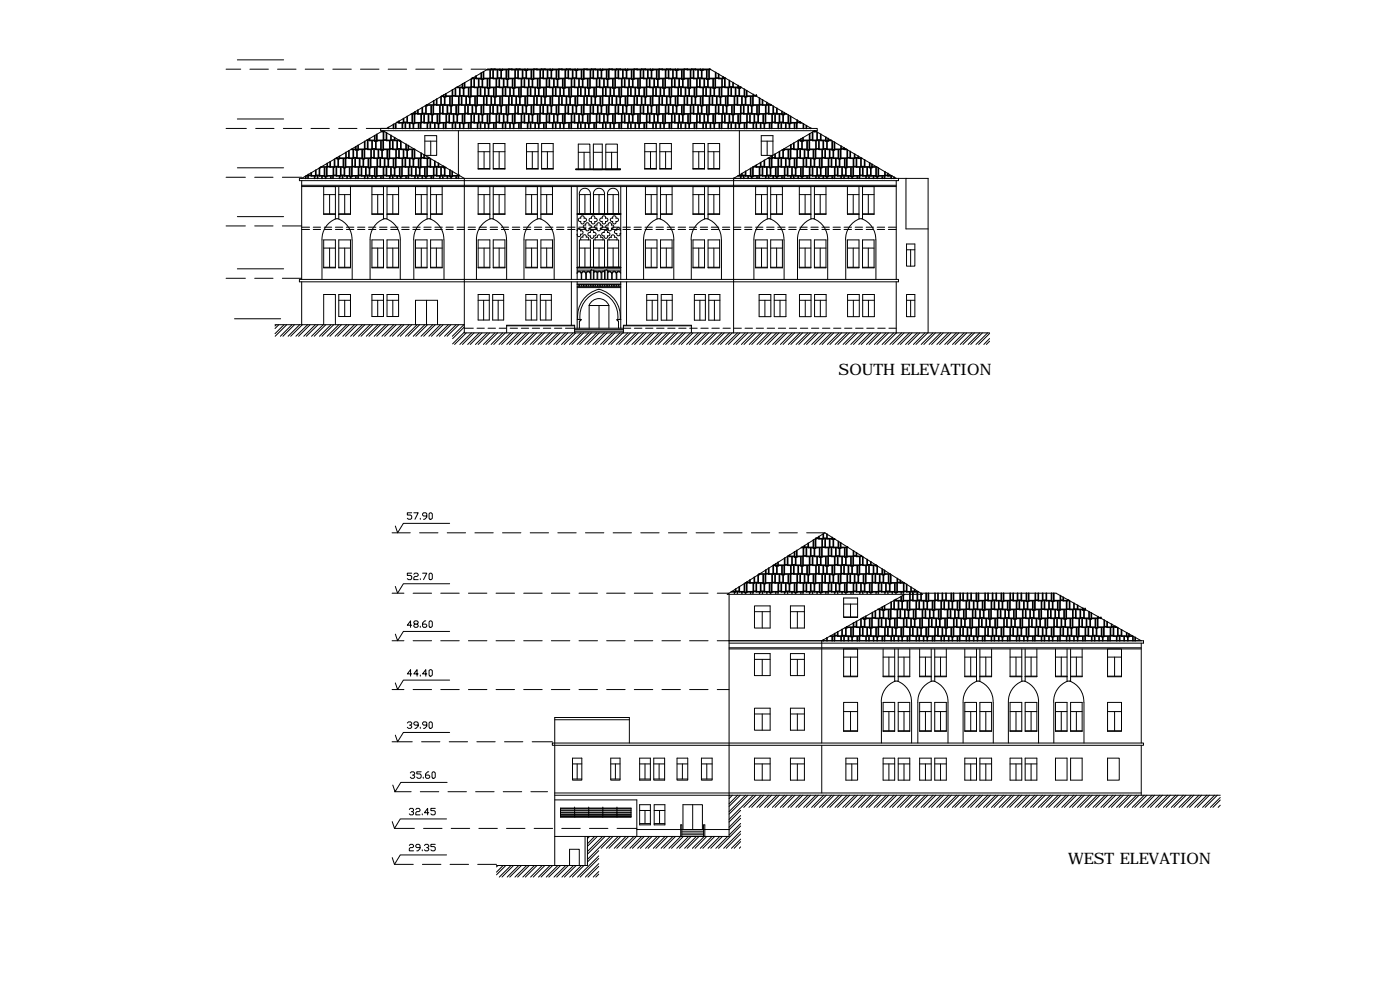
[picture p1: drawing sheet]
<svg xmlns="http://www.w3.org/2000/svg" width="420mm" height="297mm" viewBox="0 0 420 297" stroke-linecap="round" stroke-linejoin="round" font-family="sans-serif">
<defs><g id="words">
<g font-size="4.7">
<text x="251.7" y="112.4">SOUTH ELEVATION</text>
<text x="320.6" y="259.3">WEST ELEVATION</text>
</g>
</g></defs>
<!-- layer: 21-2F$0$A-FLOR-STHR -->
<g fill="none" stroke="#000" stroke-width=".3">
<path d="M90.5 53.5l24.4-14.3 24.4 14.3M90.5 55.6h48.8M90.5 54.2v29.6M90.5 56h48.8M139.3 53.5h-49.4v.7h49.4M139.3 53.5v46.4h157.7M220.2 53.5l24.3-14.3 24.5 14.3M220.2 55.6h48.8M220.2 53.5h49.4v.7h-49.4M220.2 56h48.8M220.2 53.5v46.4M269 54.2v29.6"/>
<path d="M82.5 97.4h56.8M90.5 84.6v13M139.3 83.8h-49.4v.8h49.4M220.2 83.8h49.4v.8h-49.4M269 84.6v15.3M218.3 178.3l29.3-18.4 29.2 18.4zM218.8 178.3v72.7h-52.3M271.6 178.3l-25 13.9v30.7M276.3 178h40.6l25.6 14.2M218.8 192.2h124.4v.8h-124.4M218.8 194.4h123.7M218.8 194.7h123.7"/>
<path d="M342.5 193v29.9M166.5 216h22.4M165.8 222.9h177.4v.7h-177.4zM166.5 238.6h199.7M166.5 237.9h176M188.9 222.9v-7.6h-22.4v44.4M246.6 223.6v14.3M342.5 223.6v15M166.5 240h24.6v11M168.2 242.5h21.2v2.7h-21.2zM168.2 245h21.2M172.5 242.5v2.7"/>
<path d="M175.6 251v8.7M176.3 251v8.7h-27.3M176.7 242.5v2.7M180.9 242.5v2.7M185.2 242.5v2.7M191.1 248.9h27.7M204.3 251v-3.5h.3v3.5M204.6 250.5h6.5M204.6 250h6.5M204.6 249.4h6.5M211.1 251v-3.5h.4v3.5"/>
</g>
<!-- layer: 21-3F$0$A-GLAZ -->
<g fill="none" stroke="#000" stroke-width=".3">
<path d="M127.5 40.7h3.5v5.9h-3.5zM127.5 42.3h3.5M129.3 42.3v4.3M143.5 58.4h3.5M143.5 56v8.3h3.5M143.5 43.1h3.5v7.6h-3.5zM143.5 50.6h3.5M143.5 45.5h3.5M145.3 45.5v5.1M145.3 58.4v5.7M147 56v9.7M148 58.4h3.5"/>
<path d="M148 43.1h3.5v7.6h-3.5zM148 56v9.7M148 50.6h3.5M148 45.5h3.5M149.8 45.5v5.1M149.8 58.4v5.7M151.5 56v8.3h-3.5M157.8 56v8.3h3.5M157.8 58.4h3.5M158 50.6h3.5M158 45.5h3.5M158 43.1h3.5v7.6h-3.5z"/>
<path d="M159.5 58.4v5.7M159.8 45.5v5.1M161.3 56v9.7M162.3 56v9.7M162.3 58.4h3.5M162.5 50.6h3.5M162.5 45.5h3.5M162.5 43.1h3.5v7.6h-3.5zM164.1 58.4v5.7M164.3 45.5v5.1M165.8 56v8.3h-3.5M171.5 56v27.8"/>
<path d="M172.8 50.7h13.4v.2h-13.4zM173.2 56v27.8M173.6 45.7h3.4M173.9 58.4a1.67 1.67 0 0 1 1.6-1.9 1.67 1.67 0 0 1 1.7 1.9M175.3 45.7v5M175.5 58.4v5.7M177.1 50.7l-.1-7.5h-3.4v7.7M177.2 58.4h-3.3v5.7M177.2 58.4v5.7M178.1 45.7h2.6M178.1 50.7v-7.5h2.6v7.5M178.1 58.4a1.67 1.67 0 0 1 1.7-1.9 1.67 1.67 0 0 1 1.6 1.9"/>
<path d="M178.1 58.4h3.3M178.1 58.4v5.7M179.8 58.4v5.7M181.4 58.4v5.7M181.8 50.7v-7.5h3.5v7.5M181.8 45.7h3.5M182.3 58.4a1.67 1.67 0 0 1 1.7-1.9 1.67 1.67 0 0 1 1.6 1.9M183.5 45.7v5M184 58.4v5.7M186.3 56v27.8M188 56v27.8M193.5 50.6h3.5"/>
<path d="M193.5 45.5h3.5M193.5 43.1h3.5v7.6h-3.5zM193.7 58.4h3.5M193.7 56v8.3h3.5M195.2 45.5v5.1M195.4 58.4v5.7M197.2 56v9.7M198 50.6h3.5M198 45.5h3.5M198 43.1h3.5v7.6h-3.5zM198.2 58.4h3.5M198.2 56v9.7"/>
<path d="M199.8 45.5v5.1M200 58.4v5.7M201.7 56v8.3h-3.5M208 58.4h3.4M208 56v8.3h3.4M208 50.6h3.4M208 45.5h3.4M208 43.1h3.4v7.6h-3.4zM209.7 45.5v5.1M209.7 58.4v5.7M211.4 56v9.7M212.5 58.4h3.5"/>
<path d="M212.5 50.6h3.5M212.5 45.5h3.5M212.5 43.1h3.5v7.6h-3.5zM212.5 56v9.7M214.2 45.5v5.1M214.2 58.4v5.7M216 56v8.3h-3.5M228.5 40.7h3.5v5.9h-3.5zM228.5 42.3h3.5M230.2 42.3v4.3M143.5 74.4h3.5M143.5 72h3.5v8.4h-3.5z"/>
<path d="M143.5 64.1h3.5M145.3 74.4v5.8M147.7 65.6a6.5 6.5 0 0 1 4.3 6.4M147.8 65.6a6.1 6.1 0 0 0-4.8 6.4v11.8M148 74.4h3.5M148 72h3.5v8.4h-3.5zM148 64.1h3.5M149.8 74.4v5.8M152 72v11.8M157.8 74.4h3.5M157.8 72h3.5v8.4h-3.5zM157.8 64.1h3.5"/>
<path d="M159.5 74.4v5.8M162.3 74.4h3.5M162.3 72h3.5v8.4h-3.5zM162.3 64.1h3.5M164.1 74.4v5.8M173.2 64.1h13.1M173.9 74.4h3.3M175.5 74.4v5.8M178.1 74.4h3.3M179.8 74.4v5.8M181.8 64.3h4.5h-13.1h13.1M182.4 64.1v-5.7h3.3v5.7"/>
<path d="M182.4 74.4h3.3M184 74.4v5.8M193.7 74.4h3.5M193.7 72h3.5v8.4h-3.5zM193.7 64.1h3.5M195.4 74.4v5.8M197.9 65.6a6.5 6.5 0 0 1 4.3 6.4v11.8M198 65.6a6 6 0 0 0-4.8 5.4v12.8M198.2 74.4h3.5M198.2 72h3.5v8.4h-3.5zM198.2 64.1h3.5M200 74.4v5.8"/>
<path d="M208 74.4h3.4M208 72h3.4v8.4h-3.4zM208 64.1h3.4M209.7 74.4v5.8M211.7 65.6a6.5 6.5 0 0 0-4.3 6.4l.1 11.8M211.7 65.6h.5M212.2 65.6a6.5 6.5 0 0 1 4.3 6.4M212.5 74.4h3.5M212.5 72h3.5v8.4h-3.5zM212.5 64.1h3.5M214.2 74.4v5.8M216.5 72v11.8"/>
<path d="M143.5 80.2h3.5M143.5 88.4h3.3v7.6h-3.3zM143.5 90.1h3.3M145.1 90.1v5.9M147.9 88.4h3.3v7.6h-3.3zM147.9 90.1h3.3M148 80.2h3.5M149.5 90.1v5.9M157.3 83.8v-11.8a6.5 6.5 0 0 1 4.2-6.4 6.2 6.2 0 0 1 4.8 6.4v11.8M157.8 80.2h3.5M157.8 88.4h3.3v7.6h-3.3zM157.8 90.1h3.3"/>
<path d="M159.5 90.1v5.9M162.2 88.4h3.3v7.6h-3.3zM162.2 90.1h3.3M162.3 80.2h3.5M163.8 90.1v5.9M171.5 84.6v13M173.2 95.9h1.2l-.5 .5v2.1M173.2 80.2h13.1M173.2 80.4h13.1M173.2 84.6v13.9M173.4 95.8a8.4 8.4 0 0 1 6.4-9 8.4 8.4 0 0 1 6.3 9M173.7 85.4v.5"/>
<path d="M173.9 80.2v-8.2h3.3v8.2M173.9 85.4v.5M174.1 95.8a7.7 7.7 0 0 1 5.6-8.3 7.7 7.7 0 0 1 5.7 8.3M174.4 85.4v.5M174.6 85.4v.5M175.1 85.4v.5M175.3 85.4v.5M175.8 85.4v.5M176 85.4v.5M176.5 85.4v.5M176.7 85.4v.5M176.8 98.5v-6.8h5.9v6.8"/>
<path d="M177.2 81v2.8M177.2 85.4v.5M177.4 81v2.8M177.4 85.4v.5M177.9 85.4v.5M178.1 81v2.8M178.1 85.4v.5M178.1 80.2v-8.2h3.3v8.2M178.3 81v2.8M178.6 85.4v.5M178.8 85.4v.5M179.3 85.4v.5"/>
<path d="M179.5 85.4v.5M179.8 91.7v6.8M180 85.4v.5M180.2 85.4v.5M180.7 85.4v.5M180.9 85.4v.5M181.4 85.4v.5M181.4 81v2.8M181.6 85.4v.5M181.6 81v2.8M182.1 85.4v.5M182.3 81v2.8"/>
<path d="M182.3 85.4v.5M182.4 80.2v-8.2h3.3v8.2M182.4 81v2.8M182.7 91.6a3.2 3.2 0 0 0-2.9-2 3.2 3.2 0 0 0-3 2M182.8 85.4v.5M183 85.4v.5M183.5 85.4v.5M183.7 85.4v.5M184.2 85.4v.5M184.3 85.4v.5M184.9 85.4v.5M185.1 85.4v.5"/>
<path d="M185.2 95.9h1.1M185.6 85.4v.5M185.7 85.4v.5M186.3 84.6v13.9M186.3 95.9h-1.2l.5 .5v2.1M188 84.6v13M193.7 80.2h3.5M194.1 88.4h3.3v7.7h-3.3zM194.1 90.1h3.3M195.7 90.1v6M198.2 80.2h3.5M198.4 88.4h3.3v7.7h-3.3z"/>
<path d="M198.4 90.1h3.3M200.1 90.1v6M208 80.2h3.4M208.4 88.4h3.3v7.7h-3.3zM208.4 90.1h3.3M210 90.1v6M212.5 80.2h3.5M212.7 88.4h3.4v7.7h-3.4zM212.7 90.1h3.4M214.4 90.1v6M171.8 227.5h2.8v6.6h-2.8zM171.8 229.2h2.8"/>
<path d="M171.8 233.7h2.8M173.2 229.2v4.5M183.3 227.5h2.8v6.6h-2.8zM183.3 229.2h2.8M183.3 233.7h2.8M184.7 229.2v4.5M192 229.2h3.2M192 227.5h3.2v6.6h-3.2zM192 233.7h3.2M193.6 229.2v4.5M196.2 227.5h3.3v6.6h-3.3zM196.2 229.2h3.3"/>
<path d="M196.2 233.7h3.3M197.8 229.2v4.5M203.2 227.5h3.2v6.6h-3.2zM203.2 229.2h3.2M203.2 233.7h3.2M204.8 229.2v4.5M210.5 227.5h3.2v6.6h-3.2zM210.5 229.2h3.2M210.5 233.7h3.2M212.1 229.2v4.5M168.2 243h21.2M168.2 243.7h21.2"/>
<path d="M168.2 244.4h21.2M168.2 245h21.2M168.2 242.6h21.2M168.2 243.3h21.2M168.2 243.9h21.2M168.2 244.6h21.2M170.9 259.7v-4.9h2.9v4.9M192 241.4h3.2v6.1h-3.2zM192 243.2h3.2M192 247.1h3.2M193.6 243.2v3.9M196.3 243.2h3.2"/>
<path d="M196.3 247.1h3.2M196.3 241.4h3.2v6.1h-3.2zM197.9 243.2v3.9M205 248.9v-7.5h5.8v7.5M207.9 241.4v7.5"/>
</g>
<!-- layer: H_ASPHALTE -->
<g fill="none" stroke="#000" stroke-width=".3">
<path d="M71.2 18h13.9M67.8 38.5h6.1M67.8 20.8h4.4M71.2 35.7h13.9M75 20.8h5.5M76.7 38.5h5.5M83.3 20.8h5.5M85 38.5h5.5M91.6 20.8h5.5M93.3 38.5h5.5M99.9 20.8h5.5M101.6 38.5h5.5"/>
<path d="M108.2 20.8h5.5M109.9 38.5h6.1l30.4-17.7h66.7l30.4 17.7M114.2 38.5h131.1v.7h-131.1zM116.5 20.8h5.5M124.8 20.8h5.5M133.1 20.8h5.5M137.6 39.2v13.2M141.4 20.8h4.4M221.9 39.2v13.2M67.8 53.2h5.8M71.2 50.3h13.9M76.4 53.2h5.5"/>
<path d="M84.7 53.2h5.8M97.1 56h3.6M111.6 56h3.5M116.1 56h3.5M124.7 56h3.5M129.2 56h3.5M139.3 55.6h80.9M139.3 56h80.9M139.3 54.2h80.9M139.3 53.5h80.9M226.8 56h3.5M231.3 56h3.5"/>
<path d="M239.9 56h3.5M244.4 56h3.5M258.9 56h3.4M269.6 53.5h2.3M67.8 67.8h5.8M71.2 65h13.9M76.4 67.8h5.5M84.7 67.8h5.8M90.5 68.2h2.4M90.5 68.8h2.4M94 68.2h2.2M94 68.8h2.2"/>
<path d="M97.3 68.2h2.3M97.3 68.8h2.3M100.7 68.2h2.2M100.7 68.8h2.2M104 68.2h2.2M104 68.8h2.2M107.3 68.2h2.2M107.3 68.8h2.2M110.6 68.2h2.2M110.6 68.8h2.2M113.9 68.2h2.2M113.9 68.8h2.2"/>
<path d="M117.2 68.2h2.3M117.2 68.8h2.3M120.6 68.2h2.2M120.6 68.8h2.2M123.9 68.2h2.2M123.9 68.8h2.2M127.2 68.2h2.2M127.2 68.8h2.2M130.5 68.2h2.2M130.5 68.8h2.2M133.8 68.2h2.2M133.8 68.8h2.2"/>
<path d="M137.1 68.2h2.3M137.1 68.8h2.3M140.5 68.2h2.2M140.5 68.8h2.2M143.8 68.2h2.2M143.8 68.8h2.2M147.1 68.2h2.2M147.1 68.8h2.2M150.4 68.2h2.2M150.4 68.8h2.2M153.7 68.2h2.3M153.7 68.8h2.3"/>
<path d="M157.1 68.2h2.2M157.1 68.8h2.2M160.4 68.2h2.2M160.4 68.8h2.2M163.7 68.2h2.2M163.7 68.8h2.2M167 68.2h2.2M167 68.8h2.2M170.3 68.2h2.3M170.3 68.8h2.3M173.7 68.2h2.2M173.7 68.8h2.2"/>
<path d="M177 68.2h2.2M177 68.8h2.2M180.3 68.2h2.2M180.3 68.8h2.2M183.6 68.2h2.2M183.6 68.8h2.2M186.9 68.2h2.3M186.9 68.8h2.3M190.3 68.2h2.2M190.3 68.8h2.2M193.6 68.2h2.2M193.6 68.8h2.2"/>
<path d="M196.9 68.2h2.2M196.9 68.8h2.2M200.2 68.2h2.2M200.2 68.8h2.2M203.5 68.2h2.3M203.5 68.8h2.3M206.9 68.2h2.2M206.9 68.8h2.2M210.2 68.2h2.2M210.2 68.8h2.2M213.5 68.2h2.2M213.5 68.8h2.2"/>
<path d="M216.8 68.2h2.2M216.8 68.8h2.2M220.1 68.2h2.3M220.1 68.8h2.3M223.5 68.2h2.2M223.5 68.8h2.2M226.8 68.2h2.2M226.8 68.8h2.2M230.1 68.2h2.2M230.1 68.8h2.2M233.4 68.2h2.2M233.4 68.8h2.2"/>
<path d="M236.7 68.2h2.3M236.7 68.8h2.3M240.1 68.2h2.2M240.1 68.8h2.2M243.4 68.2h2.2M243.4 68.8h2.2M246.7 68.2h2.2M246.7 68.8h2.2M250 68.2h2.2M250 68.8h2.2M253.3 68.2h2.3M253.3 68.8h2.3"/>
<path d="M256.7 68.2h2.2M256.7 68.8h2.2M260 68.2h2.2M260 68.8h2.2M263.3 68.2h2.2M263.3 68.8h2.2M266.6 68.2h2.4M266.6 68.8h2.4M272.1 73.2h2.5v6.7h-2.5zM272.1 74.9h2.5M273.3 74.9v5M278.5 68.7h-6.6v-15.2h6.6v46.4"/>
<path d="M67.8 83.5h5.8M70.4 95.6h13.8M71.2 80.7h13.9M76.4 83.5h5.5M84.7 83.5h5.8M139.3 84.6h80.9M139.3 83.8h80.9M139.3 98.5h2.8M143.2 98.5h2.2M146.5 98.5h2.2M149.8 98.5h2.2M152 99.9v-2.3h20.5v2.3"/>
<path d="M152 97.8h20.5M153.1 98.5h2.2M156.4 98.5h2.3M159.8 98.5h2.2M163.1 98.5h2.2M166.4 98.5h2.2M169.7 98.5h2.8M173.2 85.4h13.1M173.2 85.9h.5M173.2 86.3h13.1M173.2 85.2h13.1M173.9 85.9h.5"/>
<path d="M174.6 85.9h.5M175.3 85.9h.5M176 85.9h.5M176.7 85.9h.5M177.4 85.9h.5M178.1 85.9h.5M178.8 85.9h.5M179.5 85.9h.5M180.2 85.9h.5M180.9 85.9h.5M181.6 85.9h.5M182.3 85.9h.5"/>
<path d="M183 85.9h.5M183.7 85.9h.5M184.3 85.9h.6M185.1 85.9h.5M185.7 85.9h.6M187.1 99.9v-2.3h20.4v2.3M187.1 97.8h20.4M187.1 98.5h2.2M190.4 98.5h2.2M193.7 98.5h2.2M197 98.5h2.3M200.4 98.5h2.2"/>
<path d="M203.7 98.5h2.2M207 98.5h2.2M210.3 98.5h2.2M213.6 98.5h2.3M217 98.5h2.2M220.3 98.5h2.2M223.6 98.5h2.2M226.9 98.5h2.2M230.2 98.5h2.3M233.6 98.5h2.2M236.9 98.5h2.2M240.2 98.5h2.2"/>
<path d="M243.5 98.5h2.2M246.8 98.5h2.3M250.2 98.5h2.2M253.5 98.5h2.2M256.8 98.5h2.2M260.1 98.5h2.2M263.4 98.5h2.3M266.8 98.5h2.2M272.1 88.4h2.5v6.6h-2.5zM272.1 90.1h2.5M273.3 90.1v4.9M117.7 159.9h5.4"/>
<path d="M125.9 159.9h5.5M134.2 159.9h5.5M134.9 157h-13.8l-1.8 2.9-.7-2.1M142.5 159.9h5.5M150.8 159.9h5.5M159.1 159.9h5.5M167.4 159.9h5.5M175.7 159.9h5.5M184 159.9h5.5M192.3 159.9h5.5M200.6 159.9h5.5M208.9 159.9h5.5"/>
<path d="M217.2 159.9h5.5M225.5 159.9h5.5M233.8 159.9h5.5M242.1 159.9h5.5M117.7 178h3.5M124 178h5.5M132.3 178h5.5M134.9 175.1h-13.8l-1.8 2.9-.7-2M140.6 178h5.5M148.9 178h5.5M157.2 178h5.5M165.5 178h5.5"/>
<path d="M173.8 178h5.5M182.1 178h5.5M190.4 178h5.5M198.7 178h5.5M207 178h5.5M215.3 178h3.5M117.7 192.2h3.5M124 192.2h5.5M132.3 192.2h5.5M134.9 189.5h-13.8l-1.8 2.7-.7-1.9M140.6 192.2h5.5M148.9 192.2h5.5"/>
<path d="M157.2 192.2h5.5M165.5 192.2h5.5M173.8 192.2h5.5M182.1 192.2h5.5M190.4 192.2h5.5M198.7 192.2h5.5M207 192.2h5.5M215.3 192.2h3.5M117.7 206.9h3.5M124 206.9h5.5M132.3 206.9h5.5M134.9 219.8h-13.8l-1.8 2.8-.7-2"/>
<path d="M134.9 204.1h-13.8l-1.8 2.8-.7-2M140.6 206.9h5.5M148.9 206.9h5.5M157.2 206.9h5.5M165.5 206.9h5.5M173.8 206.9h5.5M182.1 206.9h5.5M190.4 206.9h5.5M198.7 206.9h5.5M207 206.9h5.5M215.3 206.9h3.5M117.7 222.6h6"/>
<path d="M118.4 237.5h5M126.1 237.5h5.6M126.5 222.6h5.5M134.2 234.8h-13.9l-1.7 2.7-.7-1.9M134.4 237.5h5.6M134.8 222.6h5.5M142.7 237.5h5.6M143.1 222.6h5.5M151 237.5h5.6M151.4 222.6h5.5M159.3 237.5h5M159.7 222.6h6.1"/>
<path d="M117.7 246.5l.7 2.1h6M117.7 257.3l.7 2h5.6M126.8 259.3h5.5M127.1 248.6h5.6M134 245.7h-13.9l-1.7 2.9M134 256.5h-13.9l-1.7 2.8M135.1 259.3h5.5M135.4 248.6h5.6M143.4 259.3h5.6M143.7 248.6h5.6M152 248.6h5.6M160.3 248.6h5.5"/>
<path d="M168.6 248.6h5.5M176.9 248.6h5.5M185.2 248.6h5.9"/>
</g>
<!-- layer: 21-3F$0$A-FLOR-BLOW -->
<g fill="none" stroke="#000" stroke-width=".3">
<path d="M97.1 56v8.3h3.6M97.1 58.4h3.6M98.9 58.4v5.7M100.7 56v9.7M101.7 56v9.7M101.7 58.4h3.5M103.4 58.4v5.7M105.2 56v8.3h-3.5M111.6 56v8.3h3.5M111.6 58.4h3.5M113.4 58.4v5.7M115.1 56v9.7"/>
<path d="M116.1 56v9.7M116.1 58.4h3.5M117.9 58.4v5.7M119.6 56v8.3h-3.5M124.7 56v8.3h3.5M124.7 58.4h3.5M126.4 58.4v5.7M128.2 56v9.7M129.2 56v9.7M129.2 58.4h3.5M131 58.4v5.7M132.7 56v8.3h-3.5"/>
<path d="M226.8 56v8.3h3.5M226.8 58.4h3.5M228.5 58.4v5.7M230.3 56v9.7M231.3 58.4h3.5M231.3 56v9.7M233.1 58.4v5.7M234.8 56v8.3h-3.5M239.9 56v8.3h3.5M239.9 58.4h3.5M241.6 58.4v5.7M243.4 56v9.7"/>
<path d="M244.4 58.4h3.5M244.4 56v9.7M246.2 58.4v5.7M247.9 56v8.3h-3.5M254.3 56v8.3h3.5M254.3 58.4h3.5M256.1 58.4v5.7M257.8 56v9.7M258.9 58.4h3.4M258.9 56v9.7M260.6 58.4v5.7M262.3 56v8.3h-3.4"/>
<path d="M97.1 64.1h3.6M97.1 72h3.6v8.4h-3.6zM97.1 74.4h3.6M98.9 74.4v5.8M101.4 65.6a6.5 6.5 0 0 1 4.2 6.4M101.4 65.6a6.1 6.1 0 0 0-4.8 6.4v11.8M101.7 64.1h3.5M101.7 72h3.5v8.4h-3.5zM101.7 74.4h3.5M103.4 74.4v5.8M105.7 72v11.8M111.6 64.1h3.5"/>
<path d="M111.6 72h3.5v8.4h-3.5zM111.6 74.4h3.5M113.4 74.4v5.8M116.1 64.1h3.5M116.1 72h3.5v8.4h-3.5zM116.1 74.4h3.5M117.9 74.4v5.8M124.7 64.1h3.5M124.7 72h3.5v8.4h-3.5zM124.7 74.4h3.5M126.4 74.4v5.8M129.2 64.1h3.5"/>
<path d="M129.2 72h3.5v8.4h-3.5zM129.2 74.4h3.5M131 74.4v5.8M133.2 72a6.2 6.2 0 0 0-4.8-6.4 6.5 6.5 0 0 0-4.2 6.4v11.8M133.3 72v11.8M226.8 64.1h3.5M226.8 72h3.5v8.4h-3.5zM226.8 74.4h3.5M228.5 74.4v5.8M230.5 65.6a6.5 6.5 0 0 0-4.2 6.4v11.8M230.5 65.6a6.2 6.2 0 0 1 4.8 6.4v11.8M231.3 64.1h3.5"/>
<path d="M231.3 72h3.5v8.4h-3.5zM231.3 74.4h3.5M233.1 74.4v5.8M239.9 64.1h3.5M239.9 72h3.5v8.4h-3.5zM239.9 74.4h3.5M241.6 74.4v5.8M244.4 64.1h3.5M244.4 72h3.5v8.4h-3.5zM244.4 74.4h3.5M246.2 74.4v5.8M253.8 72v11.8"/>
<path d="M254.3 64.1h3.5M254.3 72h3.5v8.4h-3.5zM254.3 74.4h3.5M256.1 74.4v5.8M258.6 65.6a6.5 6.5 0 0 1 4.2 6.4M258.6 65.6a6 6 0 0 0-4.8 5.4v1M258.9 64.1h3.4M258.9 72h3.4v8.4h-3.4zM258.9 74.4h3.4M260.6 74.4v5.8M262.9 72v11.8M97.1 80.2h3.6"/>
<path d="M97.1 97.4v-9h3.6v9M101.7 80.2h3.5M101.7 88.4h3.5v6.6h-3.5zM101.7 90.1h3.5M103.4 90.1v4.9M111.1 83.8v-11.8a6.1 6.1 0 0 1 4.8-6.4 6.5 6.5 0 0 1 4.2 6.4v11.8M111.6 80.2h3.5M111.6 88.4h3.5v6.6h-3.5zM111.6 90.1h3.5M113.4 90.1v4.9M116.1 80.2h3.5M116.1 88.4h3.5v6.6h-3.5z"/>
<path d="M116.1 90.1h3.5M117.9 90.1v4.9M124.7 80.2h3.5M124.7 97.4v-7.3h6.6v7.3M128 90.1v7.3M129.2 80.2h3.5M226.8 80.2h3.5M227.8 90.1h3.5M227.8 88.4h3.5v6.6h-3.5zM229.6 90.1v4.9M231.3 80.2h3.5M232.4 90.1h3.5"/>
<path d="M232.4 88.4h3.5v6.6h-3.5zM234.1 90.1v4.9M239.3 83.8v-11.8a6.5 6.5 0 0 1 4.3-6.4 6.2 6.2 0 0 1 4.8 6.4v11.8M239.9 80.2h3.5M239.9 90.1h3.5M239.9 88.4h3.5v6.6h-3.5zM241.7 90.1v4.9M244.4 80.2h3.5M244.5 90.1h3.4M244.5 88.4h3.4v6.6h-3.4zM246.2 90.1v4.9M254.3 80.2h3.5"/>
<path d="M254.4 90.1h3.5M254.4 88.4h3.5v6.6h-3.5zM256.1 90.1v4.9M258.9 80.2h3.4M258.9 90.1h3.5M258.9 88.4h3.5v6.6h-3.5zM260.6 90.1v4.9M253.2 179.4h4.2v5.9h-4.2zM226.4 181.8h4.7v6.6h-4.7zM226.4 196.1h4.7v6.6h-4.7zM226.4 183.5h4.7M226.4 197.8h4.7"/>
<path d="M228.8 183.5v4.9M228.8 197.8v4.9M237.2 181.8h4.2v6.6h-4.2zM237.2 196.1h4.2v6.6h-4.2zM237.2 183.5h4.2M237.2 197.8h4.2M239.3 183.5v4.9M239.3 197.8v4.9M253.2 194.7h4.2v8.3h-4.2zM253.2 185.1h4.2M253.2 181.2h4.2M253.2 197.2h4.2"/>
<path d="M255.3 181.2v3.9M255.3 197.2v5.7M265 197.2h3.5M265 194.7v8.3h3.5M266.8 197.2v5.7M268.5 194.7v9.8M269.6 197.2h3.4M269.6 194.7v9.8M271.3 197.2v5.7M273 194.7v8.3h-3.4M276 197.2h3.5M276 194.7v8.3h3.5"/>
<path d="M277.7 197.2v5.7M279.5 194.7v9.8M280.5 197.2h3.5M280.5 194.7v9.8M282.3 197.2v5.7M284 194.7v8.3h-3.5M289.5 197.2h3.6M289.5 194.7v8.3h3.6M291.3 197.2v5.7M293.1 194.7v9.8M294.1 197.2h3.5M294.1 194.7v9.8"/>
<path d="M295.9 197.2v5.7M297.6 194.7v8.3h-3.5M303.1 197.2h3.5M303.1 194.7v8.3h3.5M304.9 197.2v5.7M306.6 194.7v9.8M307.7 197.2h3.5M307.7 194.7v9.8M309.4 197.2v5.7M311.2 194.7v8.3h-3.5M316.8 197.2h3.4M316.8 194.7v8.3h3.4"/>
<path d="M318.5 197.2v5.7M320.2 194.7v9.8M321.3 197.2h3.5M321.3 194.7v9.8M323 197.2v5.7M324.8 194.7v8.3h-3.5M332.4 194.7h4.2v8.3h-4.2zM332.4 197.2h4.2M334.5 197.2v5.7M226.4 212.5h4.7v6.6h-4.7zM226.4 214.2h4.7M228.8 214.2v4.9"/>
<path d="M237.2 212.5h4.2v6.6h-4.2zM237.2 214.2h4.2M239.3 214.2v4.9M253.2 210.7h4.2v8.7h-4.2zM253.2 219.3h4.2M253.2 213.5h4.2M253.2 202.9h4.2M255.3 213.5v5.8M264.5 210.7a6.2 6.2 0 0 1 4.8-6.4 6.5 6.5 0 0 1 4.2 6.4M264.5 210.7v12.2M265 219.3h3.5M265 213.5h3.5"/>
<path d="M265 210.7h3.5v8.7h-3.5zM265 202.9h3.5M266.8 213.5v5.8M269.6 219.3h3.4M269.6 213.5h3.4M269.6 210.7h3.4v8.7h-3.4zM269.6 202.9h3.4M271.3 213.5v5.8M273.6 210.7v12.2M275.4 210.7v12.2M275.5 210.7a6.2 6.2 0 0 1 4.7-6.4 6.5 6.5 0 0 1 4.3 6.4M276 219.3h3.5"/>
<path d="M276 213.5h3.5M276 210.7h3.5v8.7h-3.5zM276 202.9h3.5M277.7 213.5v5.8M280.5 219.3h3.5M280.5 213.5h3.5M280.5 210.7h3.5v8.7h-3.5zM280.5 202.9h3.5M282.3 213.5v5.8M284.5 210.7v12.2M289 210.7v12.2M289 210.7a6.2 6.2 0 0 1 4.8-6.4 6.5 6.5 0 0 1 4.3 6.4"/>
<path d="M289.5 219.3h3.6M289.5 213.5h3.6M289.5 210.7h3.6v8.7h-3.6zM289.5 202.9h3.6M291.3 213.5v5.8M294.1 219.3h3.5M294.1 213.5h3.5M294.1 210.7h3.5v8.7h-3.5zM294.1 202.9h3.5M295.9 213.5v5.8M298.1 210.7v12.2M302.6 210.7v12.2"/>
<path d="M302.6 210.7a6.2 6.2 0 0 1 4.8-6.4 6.5 6.5 0 0 1 4.3 6.4M303.1 219.3h3.5M303.1 213.5h3.5M303.1 210.7h3.5v8.7h-3.5zM303.1 202.9h3.5M304.9 213.5v5.8M307.7 219.3h3.5M307.7 213.5h3.5M307.7 210.7h3.5v8.7h-3.5zM307.7 202.9h3.5M309.4 213.5v5.8M311.7 210.7v12.2"/>
<path d="M316.3 210.7v12.2M316.8 219.3h3.4M316.8 213.5h3.4M316.8 210.7h3.4v8.7h-3.4zM316.8 202.9h3.4M318.5 213.5v5.8M320.5 204.3a6.5 6.5 0 0 0-4.3 6.4M320.5 204.4a6.1 6.1 0 0 1 4.8 6.3M321.3 219.3h3.5M321.3 213.5h3.5M321.3 210.7h3.5v8.7h-3.5zM321.3 202.9h3.5"/>
<path d="M323 213.5v5.8M325.3 210.7v12.2M332.4 210.7h4.2v8.7h-4.2zM332.4 219.3h4.2M332.4 213.5h4.2M332.4 202.9h4.2M334.5 213.5v5.8M226.4 227.5h4.7v6.6h-4.7zM226.4 229.2h4.7M228.8 229.2v4.9M237.2 227.5h4.2v6.6h-4.2zM237.2 229.2h4.2"/>
<path d="M239.3 229.2v4.9M253.9 227.5h3.5v6.6h-3.5zM253.9 229.2h3.5M255.6 229.2v4.9M265 227.5h3.5v6.6h-3.5zM265 229.2h3.5M266.8 229.2v4.9M269.6 227.5h3.4v6.6h-3.4zM269.6 229.2h3.4M271.3 229.2v4.9M276 227.5h3.5v6.6h-3.5zM276 229.2h3.5"/>
<path d="M277.7 229.2v4.9M280.5 227.5h3.5v6.6h-3.5zM280.5 229.2h3.5M282.3 229.2v4.9M289.5 227.5h3.6v6.6h-3.6zM289.5 229.2h3.6M291.3 229.2v4.9M294.1 227.5h3.5v6.6h-3.5zM294.1 229.2h3.5M295.9 229.2v4.9M303.1 227.5h3.5v6.6h-3.5zM303.1 229.2h3.5"/>
<path d="M304.9 229.2v4.9M307.7 227.5h3.5v6.6h-3.5zM307.7 229.2h3.5M309.4 229.2v4.9M316.8 227.5h3.4v6.6h-3.4zM321.3 227.5h3.5v6.6h-3.5zM332.4 227.5h3.5v6.6h-3.5z"/>
</g>
<!-- layer: HATCH -->
<g fill="none" stroke="#000" stroke-width=".3">
<path d="M173.2 69.2l.1 .1a.53 .53 0 0 1 .4-.7 .53 .53 0 0 1 .5 .7M173.3 70.3a.53 .53 0 0 0 .4 .7 .53 .53 0 0 0 .5-.7M173.3 70.2l-.1 .1M174.3 69.3a.53 .53 0 0 1 .7 .5 .53 .53 0 0 1-.7 .4M174.3 65.5a.53 .53 0 0 0-.7 .4 .53 .53 0 0 0 .7 .5M174.3 65.5a.53 .53 0 0 1 .5-.8 .53 .53 0 0 1 .5 .8M174.3 66.5a.53 .53 0 0 0 .5 .7 .53 .53 0 0 0 .5-.7M174.4 72l-.1-.7 .7-.2a.52 .52 0 0 1 .5-.7 .52 .52 0 0 1 .4 .7l.7 .2v.7M175.3 65.5a.53 .53 0 0 1 .7 .4 .53 .53 0 0 1-.7 .5M175.8 68.5a.53 .53 0 0 1-.8-.5 .53 .53 0 0 1 .8-.5 .54 .54 0 0 1 .5-.7 .54 .54 0 0 1 .5 .7 .52 .52 0 0 1 .7 .5 .52 .52 0 0 1-.7 .5M175.8 68.5a.53 .53 0 0 0 .5 .8 .53 .53 0 0 0 .5-.8M177.2 69.8a.53 .53 0 0 0-.8 .5 .53 .53 0 0 0 .8 .5"/>
<path d="M177.2 69.8a.53 .53 0 0 1 .5-.7 .53 .53 0 0 1 .5 .7M177.2 70.8a.53 .53 0 0 0 .5 .7 .53 .53 0 0 0 .5-.7M177.7 64.9h.6l.2 .6a.52 .52 0 0 1 .7 .5 .52 .52 0 0 1-.7 .5 .54 .54 0 0 1-.5 .7 .54 .54 0 0 1-.5-.7 .53 .53 0 0 1-.7-.5 .53 .53 0 0 1 .7-.5zM178.2 69.8a.53 .53 0 0 1 .7 .5 .53 .53 0 0 1-.7 .5M179.2 68.5a.53 .53 0 0 1-.8-.5 .53 .53 0 0 1 .8-.5 .54 .54 0 0 1 .5-.7 .54 .54 0 0 1 .5 .7 .52 .52 0 0 1 .7 .5 .52 .52 0 0 1-.8 .5M179.2 68.5a.53 .53 0 0 0 .5 .8 .53 .53 0 0 0 .5-.8M179.3 71.2l-.6 .2-.1 .6M179.3 71.2a.53 .53 0 0 1 .5-.7 .53 .53 0 0 1 .5 .7l.6 .2v.6M180.7 69.9l.6-.1a.53 .53 0 0 1 .5-.7 .53 .53 0 0 1 .5 .7 .54 .54 0 0 1 .7 .5 .54 .54 0 0 1-.7 .5 .54 .54 0 0 1-.5 .7 .54 .54 0 0 1-.5-.7l-.6-.2zM180.7 65.5a.53 .53 0 0 0-.7 .4 .53 .53 0 0 0 .7 .5M180.7 65.5a.53 .53 0 0 1 .5-.8 .53 .53 0 0 1 .5 .8M180.7 66.5a.53 .53 0 0 0 .5 .7 .53 .53 0 0 0 .5-.7"/>
<path d="M181.7 65.5a.53 .53 0 0 1 .7 .4 .53 .53 0 0 1-.7 .5M182.5 67.5a.53 .53 0 0 0-.7 .5 .53 .53 0 0 0 .7 .5M182.5 67.5a.53 .53 0 0 1 .5-.7 .53 .53 0 0 1 .5 .7 .52 .52 0 0 1 .7 .5 .52 .52 0 0 1-.7 .5M182.5 68.5a.53 .53 0 0 0 .5 .8 .53 .53 0 0 0 .5-.8M183.9 65.5a.53 .53 0 0 1 .5-.8 .53 .53 0 0 1 .5 .8M183.9 66.5a.53 .53 0 0 0 .5 .7 .53 .53 0 0 0 .5-.7M183.9 65.5a.53 .53 0 0 0-.7 .4 .53 .53 0 0 0 .7 .5M184.4 71.2a.53 .53 0 0 0-.5-.7 .53 .53 0 0 0-.4 .7l-.6 .2-.1 .6M184.5 71.2l.6 .2v.6M184.9 65.5a.53 .53 0 0 1 .7 .4 .53 .53 0 0 1-.7 .5M186.1 69a.53 .53 0 0 0-.5-.7 .53 .53 0 0 0-.5 .8 .53 .53 0 0 0-.7 .4 .53 .53 0 0 0 .7 .5 .52 .52 0 0 0 .5 .8 .52 .52 0 0 0 .5-.8M186.1 70l.2 .1"/>
<path d="M186.3 69l-.2 .1M82.9 97.4l-.4 .4M83.7 97.4l-1.2 1.2M85.2 97.4l-2.7 2.7M86 97.4l-3.4 3.5M87.6 97.4l-3.5 3.5M88.4 97.4l-3.5 3.5M89.9 97.4l-3.4 3.5M90.7 97.4l-3.5 3.5M92.3 97.4l-3.5 3.5M93.1 97.4l-3.5 3.5M94.6 97.4l-3.4 3.5"/>
<path d="M95.4 97.4l-3.5 3.5M97 97.4l-3.5 3.5M97.8 97.4l-3.5 3.5M99.3 97.4l-3.4 3.5M100.1 97.4l-3.5 3.5M101.7 97.4l-3.5 3.5M102.5 97.4l-3.5 3.5M104 97.4l-3.4 3.5M104.8 97.4l-3.5 3.5M106.4 97.4l-3.5 3.5M107.2 97.4l-3.5 3.5M108.7 97.4l-3.5 3.5"/>
<path d="M109.5 97.4l-3.5 3.5M111.1 97.4l-3.5 3.5M111.9 97.4l-3.5 3.5M113.4 97.4l-3.5 3.5M114.2 97.4l-3.5 3.5M115.8 97.4l-3.5 3.5M116.6 97.4l-3.5 3.5M118.1 97.4l-3.5 3.5M118.9 97.4l-3.5 3.5M120.5 97.4l-3.5 3.5M121.2 97.4l-3.4 3.5M122.8 97.4l-3.5 3.5"/>
<path d="M123.6 97.4l-3.5 3.5M125.2 97.4l-3.5 3.5M125.9 97.4l-3.4 3.5M127.5 97.4l-3.5 3.5M128.3 97.4l-3.5 3.5M129.9 97.4l-3.5 3.5M130.6 97.4l-3.4 3.5M132.2 97.4l-3.5 3.5M133 97.4l-3.5 3.5M134.6 97.4l-3.6 3.5M135.3 97.4l-3.4 3.5M136.9 97.4l-3.5 3.5"/>
<path d="M137.7 97.4l-3.5 3.5M139.2 97.4l-3.5 3.5M139.3 99.7l-3.5 3.5M139.3 98.1l-3.5 3.5M139.9 99.9l-3.5 3.4M141.5 99.9l-3.5 3.4M142.3 99.9l-3.5 3.4M143.8 99.9l-3.4 3.4M144.6 99.9l-3.5 3.4M146.2 99.9l-3.5 3.4M147 99.9l-3.5 3.4M148.5 99.9l-3.4 3.4"/>
<path d="M149.3 99.9l-3.5 3.4M150.9 99.9l-3.5 3.4M151.7 99.9l-3.5 3.4M153.2 99.9l-3.4 3.4M154 99.9l-3.5 3.4M155.6 99.9l-3.5 3.4M156.4 99.9l-3.5 3.4M157.9 99.9l-3.5 3.4M158.7 99.9l-3.5 3.4M160.3 99.9l-3.5 3.4M161.1 99.9l-3.5 3.4M162.6 99.9l-3.5 3.4"/>
<path d="M163.4 99.9l-3.5 3.4M165 99.9l-3.5 3.4M165.8 99.9l-3.6 3.4M167.3 99.9l-3.5 3.4M168.1 99.9l-3.5 3.4M169.7 99.9l-3.5 3.4M170.4 99.9l-3.5 3.4M172 99.9l-3.5 3.4M172.5 98.5h14.6M172.5 98.9h14.6M172.5 99.4h14.6M172.8 99.9l-3.5 3.4"/>
<path d="M173.2 81.7l.6-.3 .7 .4M173.2 81h13.1M174.4 99.9l-3.5 3.4M174.4 82.1a.61 .61 0 0 0-.6-.6 .61 .61 0 0 0-.6 .6M174.4 82.1v1.7M174.6 83.8v-1.7a.61 .61 0 0 1 .6-.6 .61 .61 0 0 1 .6 .6v1.7M175.1 99.9l-3.5 3.4M176.7 99.9l-3.5 3.4M177.1 82.1a.61 .61 0 0 0-.6-.5 .61 .61 0 0 0-.6 .6l.1 1.6M177.1 81.7l-.6-.3-.6 .4-.7-.4-.7 .4M177.5 99.9l-3.5 3.4M177.6 81h.1"/>
<path d="M178.2 81.8l.5-.3 .5 .3v2M178.2 81.5l.6-.1 .5 .3M179.1 99.9l-3.6 3.4M179.8 99.9l-3.5 3.4M180.4 81.9l-.5-.4-.5 .4v1.9M180.4 82v1.8M181.4 99.9l-3.5 3.4M181.4 81.6l-.5-.1-.3 .3v2M181.4 81.4h-.5l-.5 .3-.5-.4-.6 .3M181.9 81h.1M182.2 99.9l-3.5 3.4M182.4 81.8l.7-.2 .4 .5"/>
<path d="M182.4 81.6l.7-.2 .5 .4M183.6 82.1v1.7M183.7 83.8v-1.7a.61 .61 0 0 1 .6-.6 .61 .61 0 0 1 .6 .6v1.7M183.8 99.9l-3.6 3.4M184.5 99.9l-3.5 3.4M186.1 99.9l-3.5 3.4M186.3 81.6l-.7-.2-.6 .4-.7-.4-.6 .4M186.3 82a.61 .61 0 0 0-.7-.4 .61 .61 0 0 0-.5 .6v1.6M186.9 99.9l-3.5 3.4M188.4 99.9l-3.5 3.4M189.2 99.9l-3.5 3.4M190.8 99.9l-3.5 3.4"/>
<path d="M191.5 99.9l-3.4 3.4M193.1 99.9l-3.5 3.4M193.9 99.9l-3.5 3.4M195.5 99.9l-3.5 3.4M196.2 99.9l-3.4 3.4M197.8 99.9l-3.5 3.4M198.6 99.9l-3.5 3.4M200.2 99.9l-3.5 3.4M200.9 99.9l-3.4 3.4M202.5 99.9l-3.5 3.4M203.3 99.9l-3.5 3.4M204.9 99.9l-3.5 3.4"/>
<path d="M205.6 99.9l-3.4 3.4M207.2 99.9l-3.5 3.4M208 99.9l-3.5 3.4M209.5 99.9l-3.4 3.4M210.3 99.9l-3.4 3.4M211.9 99.9l-3.5 3.4M212.7 99.9l-3.5 3.4M214.2 99.9l-3.4 3.4M215 99.9l-3.5 3.4M216.6 99.9l-3.5 3.4M217.4 99.9l-3.5 3.4M218.9 99.9l-3.4 3.4"/>
<path d="M219.7 99.9l-3.5 3.4M221.3 99.9l-3.5 3.4M222.1 99.9l-3.5 3.4M223.6 99.9l-3.4 3.4M224.4 99.9l-3.5 3.4M226 99.9l-3.5 3.4M226.8 99.9l-3.5 3.4M228.3 99.9l-3.4 3.4M229.1 99.9l-3.5 3.4M230.7 99.9l-3.5 3.4M231.5 99.9l-3.5 3.4M233 99.9l-3.5 3.4"/>
<path d="M233.8 99.9l-3.5 3.4M235.4 99.9l-3.5 3.4M236.2 99.9l-3.6 3.4M237.7 99.9l-3.5 3.4M238.5 99.9l-3.5 3.4M240.1 99.9l-3.5 3.4M240.9 99.9l-3.6 3.4M242.4 99.9l-3.5 3.4M243.2 99.9l-3.5 3.4M244.8 99.9l-3.5 3.4M245.5 99.9l-3.5 3.4M247.1 99.9l-3.5 3.4"/>
<path d="M247.9 99.9l-3.5 3.4M249.5 99.9l-3.5 3.4M250.2 99.9l-3.5 3.4M251.8 99.9l-3.5 3.4M252.6 99.9l-3.5 3.4M254.2 99.9l-3.6 3.4M254.9 99.9l-3.5 3.4M256.5 99.9l-3.5 3.4M257.3 99.9l-3.5 3.4M258.9 99.9l-3.6 3.4M259.6 99.9l-3.5 3.4M261.2 99.9l-3.5 3.4"/>
<path d="M262 99.9l-3.5 3.4M263.5 99.9l-3.5 3.4M264.3 99.9l-3.5 3.4M265.9 99.9l-3.5 3.4M266.6 99.9l-3.4 3.4M268.2 99.9l-3.5 3.4M269 99.9l-3.5 3.4M270.6 99.9l-3.5 3.4M271.3 99.9l-3.4 3.4M272.9 99.9l-3.5 3.4M273.7 99.9l-3.5 3.4M275.3 99.9l-3.5 3.4"/>
<path d="M276 99.9l-3.4 3.4M277.6 99.9l-3.5 3.4M278.4 99.9l-3.5 3.4M280 99.9l-3.5 3.4M280.7 99.9l-3.4 3.4M282.3 99.9l-3.5 3.4M283.1 99.9l-3.5 3.4M284.6 99.9l-3.4 3.4M285.4 99.9l-3.4 3.4M287 99.9l-3.5 3.4M287.8 99.9l-3.5 3.4M289.3 99.9l-3.4 3.4"/>
<path d="M290.1 99.9l-3.5 3.4M291.7 99.9l-3.5 3.4M292.5 99.9l-3.5 3.4M294 99.9l-3.4 3.4M294.8 99.9l-3.5 3.4M296.4 99.9l-3.5 3.4M297 101.6l-1.7 1.7M297 100l-3.3 3.3M297 102.4l-1 .9M219 238.6l-.2 .2M219.8 238.6l-1 1M221.3 238.6l-2.5 2.6"/>
<path d="M222.2 238.6l-3.4 3.3M223.7 238.6l-4.9 4.9M224.5 238.6l-5.7 5.7M226 238.6l-3.6 3.6M226.9 238.6l-3.7 3.6M228.4 238.6l-3.6 3.6M229.2 238.6l-3.6 3.6M230.7 238.6l-3.6 3.6M231.5 238.6l-3.6 3.6M233.1 238.6l-3.6 3.6M233.9 238.6l-3.6 3.6M235.4 238.6l-3.6 3.6"/>
<path d="M236.2 238.6l-3.6 3.6M237.8 238.6l-3.6 3.6M238.6 238.6l-3.7 3.6M240.1 238.6l-3.6 3.6M240.9 238.6l-3.6 3.6M242.5 238.6l-3.6 3.6M243.3 238.6l-3.7 3.6M244.8 238.6l-3.6 3.6M245.6 238.6l-3.6 3.6M247.2 238.6l-3.6 3.6M248 238.6l-3.7 3.6M249.5 238.6l-3.6 3.6"/>
<path d="M250.3 238.6l-3.6 3.6M251.9 238.6l-3.6 3.6M252.7 238.6l-3.7 3.6M254.2 238.6l-3.6 3.6M255 238.6l-3.6 3.6M256.6 238.6l-3.7 3.6M257.3 238.6l-3.6 3.6M258.9 238.6l-3.6 3.6M259.7 238.6l-3.6 3.6M261.3 238.6l-3.7 3.6M262 238.6l-3.6 3.6M263.6 238.6l-3.6 3.6"/>
<path d="M264.4 238.6l-3.6 3.6M266 238.6l-3.7 3.6M266.7 238.6l-3.6 3.6M268.3 238.6l-3.6 3.6M269.1 238.6l-3.6 3.6M270.7 238.6l-3.7 3.6M271.4 238.6l-3.6 3.6M273 238.6l-3.6 3.6M273.8 238.6l-3.6 3.6M275.3 238.6l-3.6 3.6M276.1 238.6l-3.6 3.6M277.7 238.6l-3.6 3.6"/>
<path d="M278.5 238.6l-3.6 3.6M280 238.6l-3.6 3.6M280.8 238.6l-3.6 3.6M282.4 238.6l-3.6 3.6M283.2 238.6l-3.6 3.6M284.7 238.6l-3.6 3.6M285.5 238.6l-3.6 3.6M287.1 238.6l-3.7 3.6M287.9 238.6l-3.6 3.6M289.4 238.6l-3.6 3.6M290.2 238.6l-3.6 3.6M291.7 238.6l-3.6 3.6"/>
<path d="M292.6 238.6l-3.7 3.6M294.1 238.6l-3.6 3.6M294.9 238.6l-3.6 3.6M296.4 238.6l-3.6 3.6M297.3 238.6l-3.7 3.6M298.8 238.6l-3.6 3.6M299.6 238.6l-3.6 3.6M301.1 238.6l-3.6 3.6M301.9 238.6l-3.6 3.6M303.5 238.6l-3.6 3.6M304.3 238.6l-3.6 3.6M305.8 238.6l-3.6 3.6"/>
<path d="M306.6 238.6l-3.6 3.6M308.2 238.6l-3.6 3.6M309 238.6l-3.6 3.6M310.5 238.6l-3.6 3.6M311.3 238.6l-3.6 3.6M312.9 238.6l-3.6 3.6M313.7 238.6l-3.7 3.6M315.2 238.6l-3.6 3.6M316 238.6l-3.6 3.6M317.6 238.6l-3.6 3.6M318.4 238.6l-3.7 3.6M319.9 238.6l-3.6 3.6"/>
<path d="M320.7 238.6l-3.6 3.6M322.3 238.6l-3.6 3.6M323.1 238.6l-3.7 3.6M324.6 238.6l-3.6 3.6M325.4 238.6l-3.6 3.6M327 238.6l-3.6 3.6M327.8 238.6l-3.7 3.6M329.3 238.6l-3.6 3.6M330.1 238.6l-3.6 3.6M331.7 238.6l-3.7 3.6M332.4 238.6l-3.6 3.6M334 238.6l-3.6 3.6"/>
<path d="M334.8 238.6l-3.6 3.6M336.4 238.6l-3.7 3.6M337.1 238.6l-3.6 3.6M338.7 238.6l-3.6 3.6M339.5 238.6l-3.6 3.6M341.1 238.6l-3.7 3.6M341.8 238.6l-3.6 3.6M343.4 238.6l-3.6 3.6M344.2 238.6l-3.6 3.6M345.8 238.6l-3.7 3.6M346.5 238.6l-3.6 3.6M348.1 238.6l-3.6 3.6"/>
<path d="M348.9 238.6l-3.6 3.6M350.4 238.6l-3.6 3.6M351.2 238.6l-3.6 3.6M352.8 238.6l-3.6 3.6M353.6 238.6l-3.6 3.6M355.1 238.6l-3.6 3.6M355.9 238.6l-3.6 3.6M357.5 238.6l-3.6 3.6M358.3 238.6l-3.6 3.6M359.8 238.6l-3.6 3.6M360.6 238.6l-3.6 3.6M362.2 238.6l-3.7 3.6"/>
<path d="M363 238.6l-3.6 3.6M364.5 238.6l-3.6 3.6M365.3 238.6l-3.6 3.6M366.2 239.3l-3 2.9M149.4 259.7l-.4 .4M151 259.7l-2 2M151.8 259.7l-2.8 2.8M153.4 259.7l-3.6 3.5M154.1 259.7l-3.4 3.5M155.7 259.7l-3.5 3.5M156.5 259.7l-3.5 3.5M158.1 259.7l-3.6 3.5"/>
<path d="M158.8 259.7l-3.5 3.5M160.4 259.7l-3.5 3.5M161.1 259.7l-3.4 3.5M162.7 259.7l-3.5 3.5M163.5 259.7l-3.5 3.5M165.1 259.7l-3.5 3.5M165.8 259.7l-3.4 3.5M167.4 259.7l-3.5 3.5M168.2 259.7l-3.5 3.5M169.8 259.7l-3.5 3.5M170.5 259.7l-3.4 3.5M172.1 259.7l-3.5 3.5"/>
<path d="M172.5 242.5h.1M172.9 259.7l-3.5 3.5M174.5 259.7l-3.5 3.5M175.2 259.7l-3.4 3.5M176.7 242.5h.1M176.9 251l-.6 .6M178.5 251l-2.2 2.2M179.3 251l-3 2.9M179.7 256.8l-6.4 6.4M179.7 259.1l-4 4.1M179.7 255.2l-3.4 3.4M179.7 257.6l-5.6 5.6"/>
<path d="M179.7 259.9l-3.2 3.3M180.8 251l-4.5 4.5M180.9 242.5h.1M181.6 251l-5.3 5.3M183.2 251l-6.9 6.9M184 251l-3.6 3.5M185.2 242.5h.1M185.5 251l-3.5 3.5M186.3 251l-3.5 3.5M187.9 251l-3.6 3.5M188.7 251l-3.6 3.5M190.2 251l-3.5 3.5"/>
<path d="M191 251l-3.5 3.5M192.6 251l-3.6 3.5M193.4 251l-3.6 3.5M194.9 251l-3.5 3.5M195.7 251l-3.5 3.5M197.3 251l-3.6 3.5M198 251l-3.5 3.5M199.6 251l-3.5 3.5M200.4 251l-3.6 3.5M202 251l-3.6 3.5M202.7 251l-3.5 3.5M204.3 251l-3.5 3.5"/>
<path d="M205.1 251l-3.6 3.5M206.7 251l-3.6 3.5M207.4 251l-3.5 3.5M209 251l-3.5 3.5M209.8 251l-3.6 3.5M211.4 251l-3.6 3.5M212.1 251l-3.5 3.5M213.7 251l-3.5 3.5M214.5 251l-3.6 3.5M216 251l-3.5 3.5M216.8 251l-3.5 3.5M218.4 251l-3.6 3.5"/>
<path d="M222.3 242.4l-3.5 3.4M222.3 244.7l-3.5 3.5M222.3 247.1l-3.5 3.4M222.3 249.4l-5.1 5.1M222.3 251.8l-2.8 2.7M222.3 254.1l-.4 .4M222.3 243.1l-3.5 3.5M222.3 245.5l-3.5 3.5M222.3 247.8l-6.7 6.7M222.3 250.2l-4.3 4.3M222.3 252.5l-2 2M366.2 241.6l-.6 .6"/>
<path d="M366.2 240l-2.2 2.2M179.7 261.5l-1.7 1.7M179.7 262.3l-.9 .9"/>
</g>
<!-- layer: 21-1F$0$A-FLOR-ABOV -->
<g fill="none" stroke="#000" stroke-width=".3">
<path d="M123.6 153.9h-1.4v.6h1l.4 .3v.7l-.4 .3h-.6l-.4-.3M124.2 153.9h1.3l-1 1.9M126.1 155.5v.3M128.1 154.8h-1l-.3-.3 .3-.6h.7l.3 .3v1l-.6 .6h-.4M129.1 153.9h.3l.3 .3v1.3l-.3 .3-.6-.3v-1.3zM123.6 172h-1.4v.6h1l.4 .3v.7l-.4 .3h-.6l-.4-.3M124.2 172.3l.3-.3h.7l.3 .3v.3l-.3 .3h-.7l-.3 .4v.6h1.3M126.1 173.6v.3M126.8 172h1.3l-1 1.9M129.1 172h.3l.3 .3v1.3l-.3 .3-.6-.3v-1.3zM123.6 187.6h-1.4l1-1.3v1.9M124.5 187.3l-.3-.4 .3-.6h.7l.3 .6-.3 .4h-.7l-.3 .6 .3 .3h.7l.3-.3-.3-.6"/>
<path d="M126.1 187.9v.3M127.8 186.3h-.3l-.7 .6v1l.3 .3h.7l.3-.3-.3-.6h-1M129.1 186.3h.3l.3 .3v1.3l-.3 .3h-.3l-.3-.3v-1.3zM122.2 216.9l.4-.3h.6l.4 .3-.4 .7h-.3M123.2 217.6l.4 .3-.4 .6h-.6l-.4-.3M123.6 202.2h-1.4l1-1.3v2M125.5 217.6h-1l-.3-.7 .3-.3h.7l.3 .3v1l-.7 .6h-.3M125.5 202.2h-1.3l1-1.3v2M126.1 202.5v.4M126.1 218.2v.3M128.1 217.6h-1l-.3-.4 .3-.6h.7l.3 .3v1l-.6 .6h-.4M128.1 202.2h-1.3l1-1.3v2"/>
<path d="M128.8 201.2l.3-.3 .6 .3v1.3l-.3 .4h-.3l-.3-.4zM129.1 216.6h.3l.3 .3v1.3l-.3 .3h-.3l-.3-.3v-1.3zM123.1 231.9l.4-.3h.6l.3 .3-.3 .7h-.3M124.1 232.6l.3 .3-.3 .6h-.6l-.4-.3M126.4 231.6h-1.3v.6h1l.3 .4v.6l-.3 .3h-.7l-.3-.3M127 233.2v.3M128.7 231.6h-.4l-.6 .6v1l.3 .3h.7l.3-.3-.3-.6h-1M129.9 231.6h.4l.3 .3v1.3l-.3 .3h-.4l-.2-.3v-1.3zM122.8 242.9l.3-.4h.7l.3 .7-.6 .3M122.8 253.7l.3-.4h.7l.3 .4-.3 .6h-.7l-.3 .3v.7h1.3M123.8 243.5l.3 .4-.3 .6h-.7l-.3-.3M124.8 242.9l.3-.4h.7l.3 .4-.3 .6h-.7l-.3 .4v.6h1.3"/>
<path d="M126.1 254.3h-1l-.3-.3 .3-.7h.7l.3 .4v.9l-.7 .7h-.3M126.7 244.2v.3M126.7 255v.3M127.4 253.7l.3-.4h.6l.4 .4v.3l-.7 .3M128.3 254.3l.4 .3v.4l-.4 .3h-.6l-.3-.3M128.7 243.9h-1.3l.9-1.4v2M130.6 242.5h-1.3v.7h1l.3 .3v.7l-.3 .3h-.6l-.4-.3M130.6 253.3h-1.3v.7h1l.3 .3v.7l-.3 .3h-.6l-.4-.3"/>
</g>
<!-- layer: HATCH -->
<g fill="none" stroke="#000" stroke-width=".51">
<path d="M114.5 39.5h.9M115.1 39.7v2.4h-2M116 39.8v2.3h1.3v-1.5M116.5 38.2v.3M118.1 37.3v1.2M118.8 37.1v1.4M119.1 36.7h.6M120.8 37.1v1.4M121.1 35.6v1.2h-1.4v-.5M121.1 36.7h1.1M121.7 36.9v1.6M122.2 34.9v1.9h1.5"/>
<path d="M123 37v1.5M123.7 34.4v2.6h.7v-2.6M124.1 37.1v1.4M124.5 33.5v.7h-1M124.5 34.1h.9M125.6 37.1v1.4M126.3 37.1v1.4M126.4 34.4v2.4h-2M126.4 36.7h.9M126.7 32.3v1.9h-1.3v-1.2M126.7 34.1h1.1M127.3 34.3v2.5h1.3v-2.5"/>
<path d="M127.8 31.8v2.4h1.6M128.2 31.4v.3h-.5M128.3 37.1v1.4M128.6 36.7h1.1M129.1 36.9v1.6M129.4 31.8v2.5h.6v-2.5M129.7 34.5v2.3h1.6M130.2 30.2v1.3h-2M130.2 31.4h.8M130.5 37v1.5M131.3 34.4v2.6h.6v-2.6M131.6 37.1v1.4"/>
<path d="M132 31.7v2.5h-2M132 34.1h.9M132.4 29v2.5h-1.4v-1.8M132.4 31.4h1.1M132.5 28.8h.6M132.9 31.6v2.6h1.4v-2.5M133.1 37.1v1.4M133.5 29.2v2.3h1.5M133.8 28.1v.9h-.7v-.5M133.8 37.1v1.4M133.9 34.4v2.4h-2M133.9 36.7h.9"/>
<path d="M134.3 34.1h1.1M134.8 34.3v2.5h1.3v-2.5M135 29.1v2.6h.7v-2.6M135.4 31.8v2.4h1.5M135.8 26.9v1.9h-2M135.8 28.8h.9M135.8 37.1v1.4M136.1 36.7h1.1M136.7 36.9v1.6M136.9 31.8v2.5h.7v-2.5M137.2 26.1l1.6 .1M137.2 34.5v2.3h1.6"/>
<path d="M137.7 29.1v2.4h-2M137.7 31.4h.8M138 26.4v2.4h-1.3v-2.4M138 28.8h1.1M138 37v1.5M138.5 29v2.5h1.4v-2.5M138.8 34.4v2.6h.6v-2.6M139.1 26.6v2.2h1.6M139.1 37.1v1.4M139.4 24.8v1.6h-.6v-1.2M139.6 31.7v2.5h-2M139.6 34.1h.8"/>
<path d="M139.9 31.4h1.1M140.4 31.6v2.6h1.4v-2.5M140.7 26.5v2.5h.6v-2.5M140.7 37.1v1.4M141 29.2v2.3h1.6M141.3 37.1v1.4M141.4 23.8v2.4h-2M141.4 34.4v2.4h-2M141.4 26.1h.9M141.4 36.7h.9M141.8 23.5l-.2 .1M141.8 34.1h1.1"/>
<path d="M141.8 23.4h1.1M142.3 23.7v2.5h1.4v-2.5M142.3 34.3v2.5h1.4v-2.5M142.6 29.1v2.6h.6v-2.6M142.9 22.8v.8h1.5M142.9 31.8v2.4h1.5M143.3 26.4v2.4h-2M143.3 28.8h.9M143.3 37.1v1.4M143.7 26.1h1.1M143.7 36.7h1.1M144.2 26.3v2.5h1.3v-2.4"/>
<path d="M144.2 36.9v1.6M144.4 31.8v2.5h.7v-2.5M144.8 23.9v2.3h1.5M144.8 34.5v2.3h1.5M145.1 21.5v2.2h-.7v-1.8M145.2 29.1v2.4h-2M145.2 31.4h.9M145.5 28.8h1.1M145.5 37v1.5M146.1 29v2.5h1.3v-2.5M146.1 20.9h4M146.3 23.8v2.6h.7v-2.6"/>
<path d="M146.3 34.4v2.6h.7v-2.6M146.6 26.6v2.2h1.6M146.6 37.1v1.4M147.1 21.1v2.5h-2M147.1 31.7v2.5h-2M147.1 23.4h.9M147.1 34.1h.9M147.4 31.4h1.1M148 21v2.6h1.3v-2.5M148 31.6v2.6h1.3v-2.5M148.2 26.5v2.5h.7v-2.5M148.2 37.1v1.4"/>
<path d="M148.5 29.2v2.3h1.6M148.9 37.1v1.4M149 23.8v2.4h-2M149 34.4v2.4h-2M149 26.1h.8M149 36.7h.8M149.3 23.4h1.1M149.3 34.1h1.1M149.8 23.7v2.5h1.4v-2.5M149.8 34.3v2.5h1.4v-2.5M150.1 20.8v.3h.6v-.3M150.1 29.1v2.6h.6v-2.6"/>
<path d="M150.4 21.2v2.4h1.6M150.4 31.8v2.4h1.6M150.7 20.9h6.9M150.9 26.4v2.4h-2M150.9 28.8h.8M150.9 37.1v1.4M151.2 26.1h1.1M151.2 36.7h1.1M151.7 26.3v2.5h1.4v-2.4M151.7 36.9v1.6M152 21.2v2.5h.6v-2.5M152 31.8v2.5h.6v-2.5"/>
<path d="M152.3 23.9v2.3h1.5M152.3 34.5v2.3h1.5M152.7 29.1v2.4h-2M152.7 31.4h.9M153.1 28.8h1.1M153.1 37v1.5M153.6 29v2.5h1.3v-2.5M153.8 23.8v2.6h.7v-2.6M153.8 34.4v2.6h.7v-2.6M154.2 26.6v2.2h1.5M154.2 37.1v1.4M154.6 21.1v2.5h-2"/>
<path d="M154.6 31.7v2.5h-2M154.6 23.4h.9M154.6 34.1h.9M154.9 31.4h1.1M155.5 21v2.6h1.3v-2.5M155.5 31.6v2.6h1.3v-2.5M155.7 26.5v2.5h.7v-2.5M155.7 37.1v1.4M156 29.2v2.3h1.6M156.4 37.1v1.4M156.5 23.8v2.4h-2M156.5 34.4v2.4h-2"/>
<path d="M156.5 26.1h.9M156.5 36.7h.9M156.8 23.4h1.1M156.8 34.1h1.1M157.4 23.7v2.5h1.3v-2.5M157.4 34.3v2.5h1.3v-2.5M157.6 20.8v.3h.7v-.3M157.6 29.1v2.6h.7v-2.6M157.9 21.2v2.4h1.6M157.9 31.8v2.4h1.6M158.3 20.9h6.8M158.4 26.4v2.4h-2"/>
<path d="M158.4 28.8h.8M158.4 37.1v1.4M158.7 26.1h1.1M158.7 36.7h1.1M159.2 26.3v2.5h1.4v-2.4M159.2 36.9v1.6M159.5 21.2v2.5h.6v-2.5M159.5 31.8v2.5h.6v-2.5M159.8 23.9v2.3h1.6M159.8 34.5v2.3h1.6M160.3 29.1v2.4h-2M160.3 31.4h.8"/>
<path d="M160.6 28.8h1.1M160.6 37v1.5M161.1 29v2.5h1.4v-2.5M161.4 23.8v2.6h.6v-2.6M161.4 34.4v2.6h.6v-2.6M161.7 26.6v2.2h1.5M161.7 37.1v1.4M162.1 21.1v2.5h-2M162.1 31.7v2.5h-2M162.1 23.4h.9M162.1 34.1h.9M162.5 31.4h1.1"/>
<path d="M163 21v2.6h1.3v-2.5M163 31.6v2.6h1.3v-2.5M163.2 26.5v2.5h.7v-2.5M163.2 37.1v1.4M163.6 29.2v2.3h1.5M163.9 37.1v1.4M164 23.8v2.4h-2M164 34.4v2.4h-2M164 26.1h.9M164 36.7h.9M164.3 23.4h1.2M164.3 34.1h1.2"/>
<path d="M164.9 23.7v2.5h1.3v-2.5M164.9 34.3v2.5h1.3v-2.5M165.1 20.8v.3h.7v-.3M165.1 29.1v2.6h.7v-2.6M165.5 21.2v2.4h1.5M165.5 31.8v2.4h1.5M165.8 20.9h6.8M165.9 26.4v2.4h-2M165.9 28.8h.9M165.9 37.1v1.4M166.2 26.1h1.1M166.2 36.7h1.1"/>
<path d="M166.8 26.3v2.5h1.3v-2.4M166.8 36.9v1.6M167 21.2v2.5h.7v-2.5M167 31.8v2.5h.7v-2.5M167.3 23.9v2.3h1.6M167.3 34.5v2.3h1.6M167.8 29.1v2.4h-2M167.8 31.4h.8M168.1 28.8h1.1M168.1 37v1.5M168.6 29v2.5h1.4v-2.5M168.9 23.8v2.6h.6v-2.6"/>
<path d="M168.9 34.4v2.6h.6v-2.6M169.2 26.6v2.2h1.6M169.2 37.1v1.4M169.7 21.1v2.5h-2M169.7 31.7v2.5h-2M169.7 23.4h.8M169.7 34.1h.8M170 31.4h1.1M170.5 21v2.6h1.4v-2.5M170.5 31.6v2.6h1.4v-2.5M170.8 26.5v2.5h.6v-2.5M170.8 37.1v1.4"/>
<path d="M171.1 29.2v2.3h1.5M171.4 37.1v1.4M171.5 23.8v2.4h-2M171.5 34.4v2.4h-2M171.5 26.1h.9M171.5 36.7h.9M171.9 23.4h1.1M171.9 34.1h1.1M172.4 23.7v2.5h1.4v-2.5M172.4 34.3v2.5h1.4v-2.5M172.6 20.8v.3h.7v-.3M172.6 29.1v2.6h.7v-2.6"/>
<path d="M173 21.2v2.4h1.5M173 31.8v2.4h1.5M173.3 20.9h6.9M173.4 26.4v2.4h-2M173.4 28.8h.9M173.4 37.1v1.4M173.8 26.1h1.1M173.8 36.7h1.1M174.3 26.3v2.5h1.3v-2.4M174.3 36.9v1.6M174.5 21.2v2.5h.7v-2.5M174.5 31.8v2.5h.7v-2.5"/>
<path d="M174.9 23.9v2.3h1.5M174.9 34.5v2.3h1.5M175.3 29.1v2.4h-2M175.3 31.4h.9M175.6 28.8h1.1M175.6 37v1.5M176.2 29v2.5h1.3v-2.5M176.4 23.8v2.6h.7v-2.6M176.4 34.4v2.6h.7v-2.6M176.7 26.6v2.2h1.6M176.7 37.1v1.4M177.2 21.1v2.5h-2"/>
<path d="M177.2 31.7v2.5h-2M177.2 23.4h.8M177.2 34.1h.8M177.5 31.4h1.1M178 21v2.6h1.4v-2.5M178 31.6v2.6h1.4v-2.5M178.3 26.5v2.5h.6v-2.5M178.3 37.1v1.4M178.6 29.2v2.3h1.6M178.9 37.1v1.4M179.1 23.8v2.4h-2M179.1 34.4v2.4h-2"/>
<path d="M179.1 26.1h.8M179.1 36.7h.8M179.4 23.4h1.1M179.4 34.1h1.1M179.9 23.7v2.5h1.4v-2.5M179.9 34.3v2.5h1.4v-2.5M180.2 20.8v.3h.6v-.3M180.2 29.1v2.6h.6v-2.6M180.5 21.2v2.4h1.6M180.5 31.8v2.4h1.6M180.8 20.9h6.9M180.9 26.4v2.4h-2"/>
<path d="M180.9 28.8h.9M180.9 37.1v1.4M181.3 26.1h1.1M181.3 36.7h1.1M181.8 26.3v2.5h1.4v-2.4M181.8 36.9v1.6M182.1 21.2v2.5h.6v-2.5M182.1 31.8v2.5h.6v-2.5M182.4 23.9v2.3h1.5M182.4 34.5v2.3h1.5M182.8 29.1v2.4h-2M182.8 31.4h.9"/>
<path d="M183.2 28.8h1.1M183.2 37v1.5M183.7 29v2.5h1.3v-2.5M183.9 23.8v2.6h.7v-2.6M183.9 34.4v2.6h.7v-2.6M184.3 26.6v2.2h1.5M184.3 37.1v1.4M184.7 21.1v2.5h-2M184.7 31.7v2.5h-2M184.7 23.4h.9M184.7 34.1h.9M185 31.4h1.1"/>
<path d="M185.6 21v2.6h1.3v-2.5M185.6 31.6v2.6h1.3v-2.5M185.8 26.5v2.5h.7v-2.5M185.8 37.1v1.4M186.1 29.2v2.3h1.6M186.5 37.1v1.4M186.6 23.8v2.4h-2M186.6 34.4v2.4h-2M186.6 26.1h.9M186.6 36.7h.9M186.9 23.4h1.1M186.9 34.1h1.1"/>
<path d="M187.5 23.7v2.5h1.3v-2.5M187.5 34.3v2.5h1.3v-2.5M187.7 20.8v.3h.6v-.3M187.7 29.1v2.6h.6v-2.6M188 21.2v2.4h1.6M188 31.8v2.4h1.6M188.3 20.9h6.9M188.5 26.4v2.4h-2M188.5 28.8h.8M188.5 37.1v1.4M188.8 26.1h1.1M188.8 36.7h1.1"/>
<path d="M189.3 26.3v2.5h1.4v-2.4M189.3 36.9v1.6M189.6 21.2v2.5h.6v-2.5M189.6 31.8v2.5h.6v-2.5M189.9 23.9v2.3h1.6M189.9 34.5v2.3h1.6M190.4 29.1v2.4h-2.1M190.4 31.4h.8M190.7 28.8h1.1M190.7 37v1.5M191.2 29v2.5h1.4v-2.5M191.5 23.8v2.6h.6v-2.6"/>
<path d="M191.5 34.4v2.6h.6v-2.6M191.8 26.6v2.2h1.5M191.8 37.1v1.4M192.2 21.1v2.5h-2M192.2 31.7v2.5h-2M192.2 23.4h.9M192.2 34.1h.9M192.6 31.4h1.1M193.1 21v2.6h1.3v-2.5M193.1 31.6v2.6h1.3v-2.5M193.3 26.5v2.5h.7v-2.5M193.3 37.1v1.4"/>
<path d="M193.7 29.2v2.3h1.5M194 37.1v1.4M194.1 23.8v2.4h-2M194.1 34.4v2.4h-2M194.1 26.1h.9M194.1 36.7h.9M194.4 23.4h1.1M194.4 34.1h1.1M195 23.7v2.5h1.3v-2.5M195 34.3v2.5h1.3v-2.5M195.2 20.8v.3h.7v-.3M195.2 29.1v2.6h.7v-2.6"/>
<path d="M195.5 21.2v2.4h1.6M195.5 31.8v2.4h1.6M195.9 20.9h6.8M196 26.4v2.4h-2M196 28.8h.9M196 37.1v1.4M196.3 26.1h1.1M196.3 36.7h1.1M196.9 26.3v2.5h1.3v-2.4M196.9 36.9v1.6M197.1 21.2v2.5h.7v-2.5M197.1 31.8v2.5h.7v-2.5"/>
<path d="M197.4 23.9v2.3h1.6M197.4 34.5v2.3h1.6M197.9 29.1v2.4h-2M197.9 31.4h.8M198.2 28.8h1.1M198.2 37v1.5M198.7 29v2.5h1.4v-2.5M199 23.8v2.6h.6v-2.6M199 34.4v2.6h.6v-2.6M199.3 26.6v2.2h1.6M199.3 37.1v1.4M199.8 21.1v2.5h-2"/>
<path d="M199.8 31.7v2.5h-2M199.8 23.4h.8M199.8 34.1h.8M200.1 31.4h1.1M200.6 21v2.6h1.4v-2.5M200.6 31.6v2.6h1.4v-2.5M200.9 26.5v2.5h.6v-2.5M200.9 37.1v1.4M201.2 29.2v2.3h1.5M201.5 37.1v1.4M201.6 23.8v2.4h-2M201.6 34.4v2.4h-2"/>
<path d="M201.6 26.1h.9M201.6 36.7h.9M202 23.4h1.1M202 34.1h1.1M202.5 23.7v2.5h1.3v-2.5M202.5 34.3v2.5h1.3v-2.5M202.7 20.8v.3h.7v-.3M202.7 29.1v2.6h.7v-2.6M203.1 21.2v2.4h1.5M203.1 31.8v2.4h1.5M203.4 20.9h6.9M203.5 26.4v2.4h-2"/>
<path d="M203.5 28.8h.9M203.5 37.1v1.4M203.8 26.1h1.1M203.8 36.7h1.1M204.4 26.3v2.5h1.3v-2.4M204.4 36.9v1.6M204.6 21.2v2.5h.7v-2.5M204.6 31.8v2.5h.7v-2.5M204.9 23.9v2.3h1.6M204.9 34.5v2.3h1.6M205.4 29.1v2.4h-2M205.4 31.4h.9"/>
<path d="M205.7 28.8h1.1M205.7 37v1.5M206.3 29v2.5h1.3v-2.5M206.5 23.8v2.6h.7v-2.6M206.5 34.4v2.6h.7v-2.6M206.8 26.6v2.2h1.6M206.8 37.1v1.4M207.2 21.1v2.5h-1.9M207.2 31.7v2.5h-1.9M207.2 23.4h.9M207.2 34.1h.9M207.6 31.4h1.1"/>
<path d="M208.1 21v2.6h1.4v-2.5M208.1 31.6v2.6h1.4v-2.5M208.4 26.5v2.5h.6v-2.5M208.4 37.1v1.4M208.7 29.2v2.3h1.6M209 37.1v1.4M209.2 23.8v2.4h-2M209.2 34.4v2.4h-2M209.2 26.1h.8M209.2 36.7h.8M209.5 23.4h1.1M209.5 34.1h1.1"/>
<path d="M210 23.7v2.5h1.4v-2.5M210 34.3v2.5h1.4v-2.5M210.3 20.8v.3h.6v-.3M210.3 29.1v2.6h.6v-2.6M210.6 21.2v2.4h1.5M210.6 31.8v2.4h1.5M211 26.4v2.4h-2M211 28.8h.9M211 37.1v1.4M211.4 26.1h1.1M211.4 36.7h1.1M211.9 26.3v2.5h1.3v-2.4"/>
<path d="M211.9 36.9v1.6M212.1 21.2v2.5h.7v-2.5M212.1 31.8v2.5h.7v-2.5M212.5 23.9v2.3h1.5M212.5 34.5v2.3h1.5M212.9 29.1v2.4h-2M212.9 31.4h.9M213.2 20.8l-2.3 .1M213.2 28.8h1.2M213.2 37v1.5M213.8 29v2.5h1.3v-2.5M214 23.8v2.6h.7v-2.6"/>
<path d="M214 34.4v2.6h.7v-2.6M214.4 26.6v2.2h1.5M214.4 37.1v1.4M214.8 21.7v1.9h-2M214.8 31.7v2.5h-2M214.8 23.4h.9M214.8 34.1h.9M215.1 31.4h1.1M215.7 22.2v1.4h1.3v-.6M215.7 31.6v2.6h1.3v-2.5M215.9 26.5v2.5h.7v-2.5M215.9 37.1v1.4"/>
<path d="M216.2 29.2v2.3h1.6M216.6 37.1v1.4M216.7 23.8v2.4h-2M216.7 34.4v2.4h-2M216.7 26.1h.8M216.7 36.7h.8M217 23.4h.7M217 34.1h1.1M217.5 23.7v2.5h1.4v-2.1M217.5 34.3v2.5h1.4v-2.5M217.8 29.1v2.6h.6v-2.6M218.1 31.8v2.4h1.6"/>
<path d="M218.6 26.4v2.4h-2M218.6 28.8h.8M218.6 37.1v1.4M218.9 26.1h1.1M218.9 36.7h1.1M219.4 26.3v2.5h1.4v-2.4M219.4 36.9v1.6M219.7 31.8v2.5h.6v-2.5M220 24.8v1.4h1.5M220 34.5v2.3h1.5M220.4 29.1v2.4h-2M220.4 31.4h.9"/>
<path d="M220.8 37v1.5M220.8 28.8h1.1M221.3 29v2.5h1.4v-2.5M221.5 25.7v.7h.7v-.3M221.5 34.4v2.6h.7v-2.6M221.9 26.6v2.2h1.5M221.9 37.1v1.4M222.2 26.2h.2M222.3 31.7v2.5h-2M222.3 34.1h.9M222.7 31.4h1.1M223.2 31.6v2.6h1.3v-2.5"/>
<path d="M223.4 26.8v2.2h.7v-1.8M223.4 37.1v1.4M223.8 29.2v2.3h1.5M224.1 37.1v1.4M224.2 34.4v2.4h-2M224.2 36.7h.9M224.5 34.1h1.1M225.1 34.3v2.5h1.3v-2.5M225.3 29.1v2.6h.7v-2.6M225.6 31.8v2.4h1.6M226.1 28.3v.5h-2M226.1 37.1v1.4"/>
<path d="M226.1 28.8h.7M226.4 36.7h1.1M227 36.9v1.6M227.2 31.8v2.5h.6v-2.5M227.5 34.5v2.3h1.6M228 29.4v2.1h-2M228 31.4h.8M228.3 37v1.5M228.8 29.9v1.6h1.4v-.8M229.1 34.4v2.6h.6v-2.6M229.4 37.1v1.4M229.8 31.7v2.5h-2"/>
<path d="M229.8 34.1h.9M230.2 31.4h1.1M230.7 31.6v2.6h1.4v-2.4M231 37.1v1.4M231.3 31.4l.2 .1M231.6 37.1v1.4M231.7 34.4v2.4h-2M231.7 36.7h.9M232.1 34.1h1.1M232.6 34.3v2.5h1.3v-2.5M233.2 32.5v1.7h1.5M233.6 37.1v1.4"/>
<path d="M233.9 36.7h1.1M234.5 36.9v1.6M234.7 33.4v.9h.7v-.5M235 34.5v2.3h1.6M235.4 34.2h.6M235.8 37v1.5M236.6 34.5v2.5h.7v-2.1M236.9 37.1v1.4M238.4 37.1v1.4M239.1 37.1v1.4M239.3 36v.8h-2M239.3 36.7h.8"/>
<path d="M240.1 36.6v.2h.5M241.1 37.1v1.4M242 37.7v.8M243.3 38.5h.1M243.9 39.6v2.5h1.3v-2.5M244.3 39.4h.1M244.4 39.3v.2h.6M91.8 53.1v.4M92.4 53.1v.4M92.5 52.3v.5h-.7M92.5 52.6h.9M94.4 53v.5"/>
<path d="M94.8 51.1v1.7h-1.4v-1M94.8 52.6h1.1M95.3 52.9v.6M95.9 50.4v2.4h1.5M96.2 50.2l-.1 .1M96.6 52.9v.6M97.4 50.4v2.5h.7v-2.5M97.7 53.1v.4M98.2 49v1.1h-1.8M98.2 50h.9M99.3 53.1v.4M99.9 53.1v.4"/>
<path d="M100.1 50.3v2.5h-2M100.1 52.6h.9M100.4 47.8v2.3h-1.3v-1.6M100.4 50h1.1M100.9 47.5h.3M101 50.2v2.6h1.3v-2.5M101.5 47.8v2.3h1.6M101.8 46.9v.7h-.6v-.3M101.9 53v.5M102.3 52.6h1.1M102.8 52.9v.6M103.1 47.7v2.6h.6v-2.6"/>
<path d="M103.4 50.4v2.4h1.5M103.8 45.7v1.8h-2M103.8 47.3h.9M104.2 52.9v.6M104.9 50.4v2.5h.7v-2.5M105.3 53.1v.4M105.4 44.8h1.4M105.7 47.7v2.4h-2M105.7 50h.9M106 45v2.5h-1.3v-2.3M106 47.3h1.1M106.6 47.6v2.5h1.3v-2.5"/>
<path d="M106.8 53.1v.4M107.1 45.1v2.4h1.6M107.5 43.6v1.4h-.7v-1M107.5 53.1v.4M107.6 50.3v2.5h-2M107.6 52.6h.9M107.9 50h1.1M108.5 50.2v2.6h1.3v-2.5M108.7 45.1v2.5h.7v-2.5M109 47.8v2.3h1.6M109.5 42.4v2.4h-2M109.5 44.7h.8"/>
<path d="M109.5 53v.5M109.8 52.6h1.1M110.2 42h.7M110.3 42.3v2.5h1.4v-2.5M110.3 52.9v.6M110.6 47.7v2.6h.6v-2.6M110.9 41.6v.5h1.6M110.9 50.4v2.4h1.6M111.4 45v2.5h-2M111.4 47.3h.9M111.7 44.7h1.1M111.7 52.9v.6"/>
<path d="M112.3 44.9v2.6h1.3v-2.5M112.5 50.4v2.5h.6v-2.5M112.8 42.5v2.3h1.5M112.8 53.1v.4M113.1 40.3v2h-.6v-1.6M113.2 47.7v2.4h-2M113.2 50h.9M113.6 47.3h1.1M114.1 47.6v2.5h1.3v-2.5M114.3 42.4v2.6h.7v-2.6M114.3 53.1v.4M114.7 45.1v2.4h1.5"/>
<path d="M115 53.1v.4M115.1 50.3v2.5h-2M115.1 42h.9M115.1 52.6h.9M115.4 50h1.1M116 50.2v2.6h1.3v-2.5M116.2 45.1v2.5h.7v-2.5M116.5 47.8v2.3h1.6M117 42.3v2.5h-2M117 44.7h.9M117 53v.5M117.3 42h1.1"/>
<path d="M117.3 52.6h1.1M117.9 42.3v2.5h1.3v-2.5M117.9 52.9v.6M118.1 47.7v2.6h.7v-2.6M118.4 41.3v.8h1.5M118.4 50.4v2.4h1.6M118.9 45v2.5h-2M118.9 47.3h.8M119.2 44.7h1.1M119.2 52.9v.6M119.7 44.9v2.6h1.4v-2.5M120 42.2l.2 .1"/>
<path d="M120 50.4v2.5h.6v-2.5M120.3 42.5v2.3h1.6M120.3 53.1v.4M120.8 47.7v2.4h-2M120.8 50h.9M121.1 47.3h1.1M121.7 47.6v2.5h1.3v-2.5M121.9 43.3v1.7h.6v-1.3M121.9 53.1v.4M122.2 45.1v2.4h1.5M122.5 44.8h1.9M122.5 53.1v.4"/>
<path d="M122.6 50.3v2.5h-2M122.6 52.6h.9M123 50h1.1M123.5 50.2v2.6h1.3v-2.5M123.7 45.1v2.5h.7v-2.5M124.1 47.8v2.3h1.5M124.5 53v.5M124.8 52.6h1.2M125.4 52.9v.6M125.6 47.7v2.6h.7v-2.6M126 50.4v2.4h1.5M126.4 45.9v1.6h-2"/>
<path d="M126.4 47.3h.9M126.7 52.9v.6M127.3 46.5v1h1.3v-.2M127.5 50.4v2.5h.7v-2.5M127.8 53.1v.4M128.3 47.7v2.4h-2M128.3 50h.8M128.6 47.3h.2M129.1 47.6v2.5h1.4v-1.7M129.4 53.1v.4M130 53.1v.4M130.2 50.3v2.5h-2"/>
<path d="M130.2 52.6h.8M130.5 50h1.1M131 50.2v2.6h1.4v-2.5M131.6 49v1.1h1.5M132 53v.5M132.4 52.6h1.1M132.9 52.9v.6M133.1 49.9v.4h.7M133.5 50.4v2.4h1.5M134.3 52.9v.6M135 51v1.9h.7v-1.5M135.4 53.1v.4"/>
<path d="M136.9 53.1v.4M137.6 53.1v.4M137.7 52.5v.3h-2M137.7 52.6h.1M220.3 53.4v.1M222.3 53v.5M222.7 52.1v.7h-1.2M222.7 52.6h1.1M223.2 52.9v.6M223.8 51.4v1.4h1.5M224.5 52.9v.6M225.6 53.1v.4"/>
<path d="M226 50.4v2.5h-.7v-2.4M226.1 50.1h-.1M226.2 50h.8M227.2 53.1v.4M227.8 53.1v.4M228 50.3v2.5h-2M228 52.6h.8M228.3 48.8v1.3h-1.3v-.6M228.3 50h1.1M228.8 50.2v2.6h1.4v-2.5M229.4 48.1v2h1.6M229.8 53v.5"/>
<path d="M230.2 52.6h1.1M230.7 52.9v.6M231 47.7v2.6h.6v-2.6M231.3 50.4v2.4h1.5M231.7 46.8v.7h-1.2M231.7 47.3h.9M232.1 52.9v.6M232.8 50.4v2.5h.7v-2.5M233.2 53.1v.4M233.6 47.7v2.4h-2M233.6 50h.9M233.9 45.5v2h-1.3v-1.3"/>
<path d="M233.9 47.3h1.1M234.5 47.6v2.5h1.3v-2.5M234.7 53.1v.4M235 45.1v2.4h1.6M235.4 44.6v.4h-.6M235.4 53.1v.4M235.5 50.3v2.5h-2M235.5 52.6h.9M235.8 50h1.1M236.4 50.2v2.6h1.3v-2.5M236.6 45.1v2.5h.7v-2.5M236.9 47.8v2.3h1.5"/>
<path d="M237.3 43.4v1.4h-1.9M237.3 53v.5M237.3 44.7h.9M237.7 52.6h1.1M238.2 52.9v.6M238.4 47.7v2.6h.7v-2.6M238.8 50.4v2.4h1.6M239.3 45v2.5h-2M239.3 47.3h.8M239.6 42.3v2.5h-1.4v-1.9M239.6 52.9v.6M239.6 44.7h1.1"/>
<path d="M239.6 42.1h.8M240.1 44.9v2.6h1.4v-2.5M240.4 50.4v2.5h.6v-2.5M240.7 42.5v2.3h1.5M240.7 53.1v.4M241 41.3v1h-.6v-.6M241.1 47.7v2.4h-2M241.1 50h.9M241.5 47.3h1.1M242 47.6v2.5h1.3v-2.5M242.2 42.4v2.6h.7v-2.6M242.2 53.1v.4"/>
<path d="M242.6 45.1v2.4h1.5M242.9 53.1v.4M243 40.1v2h-2M243 50.3v2.5h-2M243 42h.9M243 52.6h.9M243.3 50h1.1M243.9 50.2v2.6h1.3v-2.5M244.1 45.1v2.5h.7v-2.5M244.4 47.8v2.3h1.6M244.9 42.3v2.5h-2M244.9 53v.5"/>
<path d="M244.9 44.7h.9M245.2 42h1.1M245.2 52.6h1.1M245.8 42.3v2.5h1.3v-2.5M245.8 52.9v.6M246 47.7v2.6h.7v-2.6M246.3 40.3v1.8h1.5M246.3 50.4v2.4h1.5M246.7 45v2.5h-1.9M246.7 47.3h.9M247.1 52.9v.6M247.1 44.7h1.1"/>
<path d="M247.6 44.9v2.6h1.4v-2.5M247.8 41.2v1.1h.7v-.8M247.8 50.4v2.5h.7v-2.5M248.2 42.5v2.3h1.6M248.2 53.1v.4M248.5 42.1h1M248.7 47.7v2.4h-2M248.7 50h.8M249 47.3h1.1M249.5 47.6v2.5h1.4v-2.5M249.8 42.4v2.6h.6v-2.4M249.8 53.1v.4"/>
<path d="M250.1 45.1v2.4h1.5M250.4 53.1v.4M250.5 50.3v2.5h-2M250.5 52.6h.9M250.9 50h1.1M251.4 50.2v2.6h1.3v-2.5M251.6 45.1v2.5h.7v-2.5M252 47.8v2.3h1.5M252.4 43.8v1h-2M252.4 53v.5M252.4 44.7h.9M252.7 52.6h1.2"/>
<path d="M253.3 44.3v.5h.8M253.3 52.9v.6M253.5 47.7v2.6h.7v-2.6M253.9 50.4v2.4h1.5M254.3 45v2.5h-2M254.3 47.3h.9M254.6 52.9v.6M255.2 45.4v2.1h1.3v-1.3M255.4 50.4v2.5h.7v-2.5M255.7 53.1v.4M256.1 47.7v2.4h-1.9M256.1 50h.9"/>
<path d="M256.5 47.3h1.1M257 47.6v2.5h1.4v-2.5M257.3 53.1v.4M257.6 46.9v.6h1M257.9 53.1v.4M258 50.3v2.5h-1.9M258 52.6h.9M258.4 50h1.1M258.9 50.2v2.6h1.4v-2.5M259.5 48v2.1h1.5M259.9 53v.5M260.3 52.6h1.1"/>
<path d="M260.8 52.9v.6M261 48.9v1.4h.7v-1M261.4 50.4v2.4h1.5M261.7 50.1h1.4M262.2 52.9v.6M262.9 50.4v2.5h.7v-2.5M263.3 53.1v.4M264.8 53.1v.4M265.5 53.1v.4M265.6 51.5v1.3h-2M265.6 52.6h.9M266.5 52v.8h1.2"/>
<path d="M267.4 53v.5M268.3 53.1v.4M220.4 177.8v.2M220.8 176.8v.8h-1.3M220.8 177.4h1.1M221.3 177.7v.3M221.9 176v1.6h1.5M222.7 177.7v.3M223.4 175.2v2.5h.7v-2.5M223.8 177.9v.1M224.2 174.6v.3h-.5M224.2 174.8h.9"/>
<path d="M225.3 177.8v.2M226 177.8v.2M226.1 175.1v2.5h-2M226.1 177.4h.9M226.4 173.2v1.7h-1.3v-.9M226.4 174.8h1.1M227 175v2.6h1.3v-2.5M227.5 172.6v2.3h1.6M227.8 172.3l-.2 .1M228 177.8v.2M228.3 177.4h1.1M228.8 177.7v.3"/>
<path d="M229.1 172.5v2.6h.6v-2.6M229.4 175.2v2.4h1.6M229.8 171v1.2h-1.9M229.8 172.1h.9M230.2 177.7v.3M231 175.2v2.5h.6v-2.5M231.3 177.9v.1M231.7 172.5v2.4h-2M231.7 174.8h.9M232.1 169.8v2.4h-1.4v-1.8M232.1 172.1h1.1M232.1 169.6h.7"/>
<path d="M232.6 172.4v2.5h1.3v-2.5M232.8 177.8v.2M233.2 169.9v2.3h1.5M233.5 168.7v1.1h-.7v-.7M233.5 177.8v.2M233.6 175.1v2.5h-2M233.6 177.4h.9M233.9 174.8h1.1M234.5 175v2.6h1.3v-2.5M234.7 169.9v2.5h.7v-2.5M235 172.6v2.3h1.6M235.5 167.4v2.2h-2"/>
<path d="M235.5 169.5h.9M235.5 177.8v.2M235.8 177.4h1.1M236.4 167.1v2.5h1.3v-2.5M236.4 177.7v.3M236.5 166.8h.4M236.6 172.5v2.6h.7v-2.6M236.9 166.6v.3h1.5M236.9 175.2v2.4h1.5M237.3 169.8v2.4h-1.9M237.3 172.1h.9M237.7 169.5h1.1"/>
<path d="M237.7 177.7v.3M238.2 169.7v2.5h1.4v-2.4M238.4 175.2v2.5h.7v-2.5M238.8 167.3v2.3h1.6M238.8 177.9v.1M239.1 165.2v1.9h-.7v-1.5M239.3 172.5v2.4h-2M239.3 174.8h.8M239.6 172.1h1.1M240.1 172.4v2.5h1.4v-2.5M240.4 167.2v2.6h.6v-2.6M240.4 177.8v.2"/>
<path d="M240.7 169.9v2.3h1.5M241 177.8v.2M241.1 164.5v2.4h-2M241.1 175.1v2.5h-2M241.1 166.8h.9M241.1 177.4h.9M241.5 163.7v.6h-1M241.5 164.2h1.1M241.5 174.8h1.1M242 164.4v2.5h1.3v-2.5M242 175v2.6h1.3v-2.5M242.2 169.9v2.5h.7v-2.5"/>
<path d="M242.6 163v1.3h1.5M242.6 172.6v2.3h1.5M243 167.1v2.5h-2M243 169.5h.9M243 177.8v.2M243.3 166.8h1.1M243.3 177.4h1.1M243.9 167.1v2.5h1.3v-2.5M243.9 177.7v.3M244.1 172.5v2.6h.7v-2.6M244.4 164.6v2.3h1.6M244.4 175.2v2.4h1.6"/>
<path d="M244.8 161.9v2.5h-.7v-2.4M244.9 169.8v2.4h-2M244.9 172.1h.9M245.2 169.5h1.1M245.2 177.7v.3M245.8 161.5l-1 .1M245.8 169.7v2.5h1.3v-2.4M246 164.6v2.5h.7v-2.5M246 175.2v2.5h.7v-2.5M246.3 167.3v2.3h1.5M246.3 177.9v.1M246.7 161.9v2.4h-1.9"/>
<path d="M246.7 172.5v2.4h-1.9M246.7 164.2h.9M246.7 174.8h.9M247.1 160.2v1.4h-1.3v-.6M247.1 161.5h1.1M247.1 172.1h1.1M247.6 161.7v2.6h1.4v-2.5M247.6 172.4v2.5h1.4v-2.5M247.8 167.2v2.6h.7v-2.6M247.8 177.8v.2M248.2 160.2v1.4h1.6M248.2 169.9v2.3h1.6"/>
<path d="M248.5 177.8v.2M248.7 164.5v2.4h-2M248.7 175.1v2.5h-2M248.7 166.8h.8M248.7 177.4h.8M249 164.2h1.1M249 174.8h1.1M249.5 164.4v2.5h1.4v-2.5M249.5 175v2.6h1.4v-2.5M249.8 161.3v.5l.6-.2M249.8 169.9v2.5h.6v-2.5M250.1 161.9v2.4h1.5"/>
<path d="M250.1 172.6v2.3h1.5M250.5 167.1v2.5h-2M250.5 169.5h.9M250.5 177.8v.2M250.9 166.8h1.1M250.9 177.4h1.1M251.4 167.1v2.5h1.3v-2.5M251.4 177.7v.3M251.6 162.4v2h.7v-1.6M251.6 172.5v2.6h.7v-2.6M252 164.6v2.3h1.5M252 175.2v2.4h1.5"/>
<path d="M252.4 169.8v2.4h-2M252.4 172.1h.9M252.7 169.5h1.2M252.7 177.7v.3M253.3 169.7v2.5h1.3v-2.4M253.5 164.6v2.5h.7v-2.5M253.5 175.2v2.5h.7v-2.5M253.9 167.3v2.3h1.5M253.9 177.9v.1M254.3 164.1v.2h-2M254.3 172.5v2.4h-2M254.3 164.2h.1"/>
<path d="M254.3 174.8h.9M254.6 172.1h1.1M255.2 172.4v2.5h1.3v-2.5M255.4 167.2v2.6h.7v-2.6M255.4 177.8v.2M255.7 169.9v2.3h1.6M256.1 177.8v.2M256.1 165.3v1.6h-1.9M256.1 175.1v2.5h-1.9M256.1 166.8h.9M256.1 177.4h.9M256.5 174.8h1.1"/>
<path d="M257 165.8v1.1h1.4v-.2M257 175v2.6h1.4v-2.5M257.3 169.9v2.5h.6v-2.5M257.6 172.6v2.3h1.6M258 167.1v2.5h-1.9M258 169.5h.9M258 177.8v.2M258.4 166.8h.2M258.4 177.4h1.1M258.9 167.1v2.5h1.4v-1.7M258.9 177.7v.3M259.2 172.5v2.6h.6v-2.6"/>
<path d="M259.5 175.2v2.4h1.5M259.9 169.8v2.4h-2M259.9 172.1h.9M260.3 169.5h1.1M260.3 177.7v.3M260.8 169.7v2.5h1.4v-2.4M261 175.2v2.5h.7v-2.5M261.4 168.5v1.1h1.5M261.4 177.9v.1M261.8 172.5v2.4h-2M261.8 174.8h.9M262.2 172.1h1.1"/>
<path d="M262.7 172.4v2.5h1.3v-2.5M262.9 169.6v.2h.4M262.9 177.8v.2M263.3 169.9v2.3h1.5M263.6 177.8v.2M263.7 175.1v2.5h-2M263.7 177.4h.9M264 174.8h1.1M264.6 175v2.6h1.3v-2.5M264.8 170.7v1.7h.7v-1.3M265.1 172.6v2.3h1.6M265.5 172.2h1.7"/>
<path d="M265.6 177.8v.2M265.9 177.4h1.1M266.5 177.7v.3M266.7 172.5v2.6h.6v-2.6M267 175.2v2.4h1.5M267.8 177.7v.3M268.5 175.2v2.5h.7v-2.5M268.9 177.9v.1M268.9 179.8v.4h1.6M269.3 173.6v1.3h-2M269.3 174.8h.9M270.2 174.1v.8h1.2"/>
<path d="M270.5 177.8v.2M271.1 178.6v1.8h-.6v-1.4M271.1 177.8v.2M271.2 175.1v2.5h-2M271.2 177.4h.9M272.1 175.3v2.3h1.3v-1.4M273.1 177.8v2.4h-2M273.4 177.4h1.1M274 177.7v2.5h1.3v-2.5M274.5 176.9v.7h1.1M276.4 178v2.2h1.5M277.9 178v2.4h.7v-2.4"/>
<path d="M280.6 178v2.2h-2M281.5 178v2.2h1.3v-2.2M283.9 178v2.2h1.6M285.5 178v2.4h.7v-2.4M288.1 178v2.2h-1.9M289 178v2.2h1.4v-2.2M291.5 178v2.2h1.5M293 178v2.4h.7v-2.4M295.6 178v2.2h-1.9M296.5 178v2.2h1.4v-2.2M299 178v2.2h1.5M300.5 178v2.4h.7v-2.4"/>
<path d="M303.2 178v2.2h-2M304.1 178v2.2h1.3v-2.2M306.5 178v2.2h1.5M308 178v2.4h.7v-2.4M310.7 178v2.2h-2M311.6 178v2.2h1.3v-2.2M314 178v2.2h1.6M315.6 178v2.4h.7v-2.4M318.2 178.7v1.5h-1.9M319.1 179.2v1h1.3v-.3M247.1 192v.2M248.2 191.4v.8"/>
<path d="M249.8 191.1v1.1M250.4 191.1v1.1M250.5 190.1v.8h-1.3M250.5 190.7h.9M252.4 191.1v1.1M252.7 188.9v2h-1.3v-1.3M252.7 190.7h1.2M253.3 190.9v1.3M253.9 188.5v2.4h1.5M254.2 188.1v.3h-.6M254.6 191v1.2M255.4 188.4v2.6h.7v-2.6"/>
<path d="M255.7 191.1v1.1M256.1 186.9v1.3h-1.9M256.1 188.1h.9M257.3 191.1v1.1M257.9 191.1v1.1M258 188.4v2.5h-1.9M258 190.7h.9M258.4 185.7v2.5h-1.4v-1.7M258.4 188.1h1.1M258.7 185.5h.5M258.9 188.3v2.6h1.4v-2.5M259.5 185.9v2.3h1.5"/>
<path d="M259.8 184.9v.8h-.6v-.4M259.9 191.1v1.1M260.3 190.7h1.1M260.8 190.9v1.3M261 185.8v2.6h.7v-2.6M261.4 188.5v2.4h1.5M261.8 183.8v1.7h-2M261.8 185.4h.9M262.2 191v1.2M262.9 188.4v2.6h.7v-2.6M263.3 191.1v1.1M263.4 182.9h1.4"/>
<path d="M263.7 185.7v2.5h-2M263.7 188.1h.9M264 183v2.5h-1.3v-2.2M264 185.4h1.1M264.6 185.6v2.6h1.3v-2.5M264.8 191.1v1.1M265.1 183.2v2.3h1.6M265.5 181.8v1.2h-.7v-.9M265.5 191.1v1.1M265.6 188.4v2.5h-2M265.6 190.7h.9M265.9 188.1h1.1"/>
<path d="M266.5 188.3v2.6h1.3v-2.5M266.7 183.1v2.6h.6v-2.6M267 185.9v2.3h1.5M267.4 180.7v2.2h-1.9M267.4 182.8h.9M267.4 191.1v1.1M267.8 190.7h1.1M268.3 180.3v2.6h1.3v-2.5M268.3 190.9v1.3M268.4 180.1h.5M268.5 185.8v2.6h.7v-2.6M268.9 188.5v2.4h1.6"/>
<path d="M269.3 183.1v2.4h-2M269.3 185.4h.9M269.6 182.8h1.1M269.6 191v1.2M270.2 183v2.5h1.4v-2.5M270.5 188.4v2.6h.6v-2.6M270.7 180.5v2.4h1.6M270.7 191.1v1.1M271.2 185.7v2.5h-2M271.2 188.1h.9M271.6 185.4h1.1M272.1 185.6v2.6h1.3v-2.5"/>
<path d="M272.3 180.5v2.5h.7v-2.5M272.3 191.1v1.1M272.7 183.2v2.3h1.5M273 191.1v1.1M273.1 188.4v2.5h-2M273.1 180.1h.9M273.1 190.7h.9M273.4 188.1h1.1M274 188.3v2.6h1.3v-2.5M274.2 183.1v2.6h.7v-2.6M274.5 185.9v2.3h1.6M275 180.4v2.5h-2"/>
<path d="M275 182.8h.9M275 191.1v1.1M275.3 180.1h1.1M275.3 190.7h1.1M275.9 180.3v2.6h1.3v-2.5M275.9 190.9v1.3M276.1 185.8v2.6h.7v-2.6M276.4 188.5v2.4h1.5M276.8 183.1v2.4h-1.9M276.8 185.4h.9M277.2 182.8h1.1M277.2 191v1.2"/>
<path d="M277.7 183v2.5h1.3v-2.5M277.9 188.4v2.6h.7v-2.6M278.3 180.5v2.4h1.6M278.3 191.1v1.1M278.8 185.7v2.5h-2M278.8 188.1h.8M279 185.4h1.2M279.6 185.6v2.6h1.4v-2.5M279.9 180.5v2.5h.6v-2.5M279.9 191.1v1.1M280.2 183.2v2.3h1.5M280.5 191.1v1.1"/>
<path d="M280.6 188.4v2.5h-2M280.6 180.1h.9M280.6 190.7h.9M281 188.1h1.1M281.5 188.3v2.6h1.3v-2.5M281.7 183.1v2.6h.7v-2.6M282.1 185.9v2.3h1.5M282.5 180.4v2.5h-2M282.5 182.8h.9M282.5 191.1v1.1M282.8 180.1h1.1M282.8 190.7h1.1"/>
<path d="M283.4 180.3v2.6h1.3v-2.5M283.4 190.9v1.3M283.6 185.8v2.6h.7v-2.6M283.9 188.5v2.4h1.6M284.4 183.1v2.4h-2M284.4 185.4h.9M284.7 182.8h1.1M284.7 191v1.2M285.3 183v2.5h1.3v-2.5M285.5 188.4v2.6h.7v-2.6M285.8 180.5v2.4h1.5M285.8 191.1v1.1"/>
<path d="M286.2 185.7v2.5h-1.9M286.2 188.1h.9M286.6 185.4h1.1M287.1 185.6v2.6h1.4v-2.5M287.3 180.5v2.5h.7v-2.5M287.3 191.1v1.1M287.7 183.2v2.3h1.5M288 191.1v1.1M288.1 188.4v2.5h-1.9M288.1 180.1h.9M288.1 190.7h.9M288.5 188.1h1.1"/>
<path d="M289 188.3v2.6h1.4v-2.5M289.2 183.1v2.6h.7v-2.6M289.6 185.9v2.3h1.5M290 180.4v2.5h-2M290 182.8h.9M290 191.1v1.1M290.4 180.1h1.1M290.4 190.7h1.1M290.9 180.3v2.6h1.3v-2.5M290.9 190.9v1.3M291.1 185.8v2.6h.7v-2.6M291.5 188.5v2.4h1.5"/>
<path d="M291.9 183.1v2.4h-2M291.9 185.4h.9M292.2 182.8h1.2M292.2 191v1.2M292.8 183v2.5h1.3v-2.5M293 188.4v2.6h.7v-2.6M293.4 180.5v2.4h1.5M293.4 191.1v1.1M293.8 185.7v2.5h-2M293.8 188.1h.9M294.1 185.4h1.1M294.7 185.6v2.6h1.3v-2.5"/>
<path d="M294.9 180.5v2.5h.7v-2.5M294.9 191.1v1.1M295.2 183.2v2.3h1.6M295.6 191.1v1.1M295.6 188.4v2.5h-1.9M295.6 180.1h.9M295.6 190.7h.9M296 188.1h1.1M296.5 188.3v2.6h1.4v-2.5M296.8 183.1v2.6h.6v-2.6M297.1 185.9v2.3h1.5M297.5 180.4v2.5h-1.9"/>
<path d="M297.5 182.8h.9M297.5 191.1v1.1M297.9 180.1h1.1M297.9 190.7h1.1M298.4 180.3v2.6h1.3v-2.5M298.4 190.9v1.3M298.6 185.8v2.6h.7v-2.6M299 188.5v2.4h1.5M299.4 183.1v2.4h-2M299.4 185.4h.9M299.7 182.8h1.1M299.7 191v1.2"/>
<path d="M300.3 183v2.5h1.4v-2.5M300.5 188.4v2.6h.7v-2.6M300.8 180.5v2.4h1.6M300.8 191.1v1.1M301.3 185.7v2.5h-2M301.3 188.1h.9M301.7 185.4h1.1M302.2 185.6v2.6h1.3v-2.5M302.4 180.5v2.5h.7v-2.5M302.4 191.1v1.1M302.8 183.2v2.3h1.5M303.1 191.1v1.1"/>
<path d="M303.2 188.4v2.5h-2M303.2 180.1h.9M303.2 190.7h.9M303.5 188.1h1.1M304.1 188.3v2.6h1.3v-2.5M304.3 183.1v2.6h.7v-2.6M304.6 185.9v2.3h1.6M305.1 180.4v2.5h-2M305.1 182.8h.8M305.1 191.1v1.1M305.4 180.1h1.1M305.4 190.7h1.1"/>
<path d="M305.9 180.3v2.6h1.4v-2.5M305.9 190.9v1.3M306.2 185.8v2.6h.6v-2.6M306.5 188.5v2.4h1.5M306.9 183.1v2.4h-1.9M306.9 185.4h.9M307.3 182.8h1.1M307.3 191v1.2M307.8 183v2.5h1.3v-2.5M308 188.4v2.6h.7v-2.6M308.4 180.5v2.4h1.6M308.4 191.1v1.1"/>
<path d="M308.8 185.7v2.5h-2M308.8 188.1h.9M309.1 185.4h1.1M309.7 185.6v2.6h1.4v-2.5M310 180.5v2.5h.6v-2.5M310 191.1v1.1M310.2 183.2v2.3h1.6M310.6 191.1v1.1M310.7 188.4v2.5h-2M310.7 180.1h.9M310.7 190.7h.9M311.1 188.1h1.1"/>
<path d="M311.6 188.3v2.6h1.3v-2.5M311.8 183.1v2.6h.7v-2.6M312.2 185.9v2.3h1.5M312.6 180.4v2.5h-2M312.6 182.8h.9M312.6 191.1v1.1M312.9 180.1h1.1M312.9 190.7h1.1M313.5 180.3v2.6h1.3v-2.5M313.5 190.9v1.3M313.7 185.8v2.6h.7v-2.6M314 188.5v2.4h1.6"/>
<path d="M314.5 183.1v2.4h-2M314.5 185.4h.9M314.8 182.8h1.1M314.8 191v1.2M315.4 183v2.5h1.3v-2.5M315.6 188.4v2.6h.7v-2.6M315.9 180.5v2.4h1.5M315.9 191.1v1.1M316.3 185.7v2.5h-1.9M316.3 188.1h.9M316.7 185.4h1.1M317.2 185.6v2.6h1.3v-2.5"/>
<path d="M317.4 180.5v2.5h.7v-2.5M317.4 191.1v1.1M317.8 183.2v2.3h1.5M318.1 191.1v1.1M318.2 188.4v2.5h-1.9M318.2 180.1h.9M318.2 190.7h.9M318.5 188.1h1.2M319.1 188.3v2.6h1.3v-2.5M319.3 183.1v2.6h.7v-2.6M319.7 185.9v2.3h1.5M320.1 180.4v2.5h-2"/>
<path d="M320.1 182.8h.9M320.1 191.1v1.1M320.4 180.1h.3M320.4 190.7h1.1M321 180.3v2.6h1.3v-1.9M321 190.9v1.3M321.2 185.8v2.6h.7v-2.6M321.5 188.5v2.4h1.6M322 183.1v2.4h-2M322 185.4h.9M322.3 182.8h1.1M322.3 191v1.2"/>
<path d="M322.9 183v2.5h1.3v-2.5M323.1 188.4v2.6h.7v-2.6M323.4 181.6v1.3h1.6M323.4 191.1v1.1M323.9 185.7v2.5h-2M323.9 188.1h.9M324.2 185.4h1.1M324.8 185.6v2.6h1.3v-2.5M325 182.5v.5h.7v-.1M325 191.1v1.1M325.3 183.2v2.3h1.5M325.7 191.1v1.1"/>
<path d="M325.7 188.4v2.5h-1.9M325.7 190.7h.9M326.1 188.1h1.1M326.6 188.3v2.6h1.4v-2.5M326.8 183.5v2.2h.7v-1.8M327.2 185.9v2.3h1.5M327.6 191.1v1.1M328 190.7h1.1M328.5 190.9v1.3M328.7 185.8v2.6h.7v-2.6M329.1 188.5v2.4h1.5M329.5 185v.5h-2"/>
<path d="M329.5 185.4h.7M329.8 191v1.2M330.4 185.5h.1M330.6 188.4v2.6h.7v-2.6M330.9 191.1v1.1M331.4 186.1v2.1h-2M331.4 188.1h.9M332.3 186.5v1.7h1.3v-.9M332.5 191.1v1.1M333.1 191.1v1.1M333.3 188.4v2.5h-2M333.3 190.7h.9"/>
<path d="M333.6 188.1h1.1M334.2 188.3v2.6h1.3v-2.5M334.7 187.9v.3h.5M335.1 191.1v1.1M335.5 190.7h1.1M336 190.9v1.3M336.6 188.9v2h1.5M337.4 191v1.2M338.1 189.8v1.2h.7v-.8M338.5 191.1v1.1M338.8 190.9h1.1M340 191.1v1.1"/>
<path d="M340.7 191.2v1"/>
</g>
<g fill="#000">
<circle cx="227" cy="28.8" r=".25"/>
<circle cx="325.7" cy="182.9" r=".25"/>
<circle cx="330.4" cy="185.5" r=".25"/>
</g>
<use href="#words"/>
</svg>
